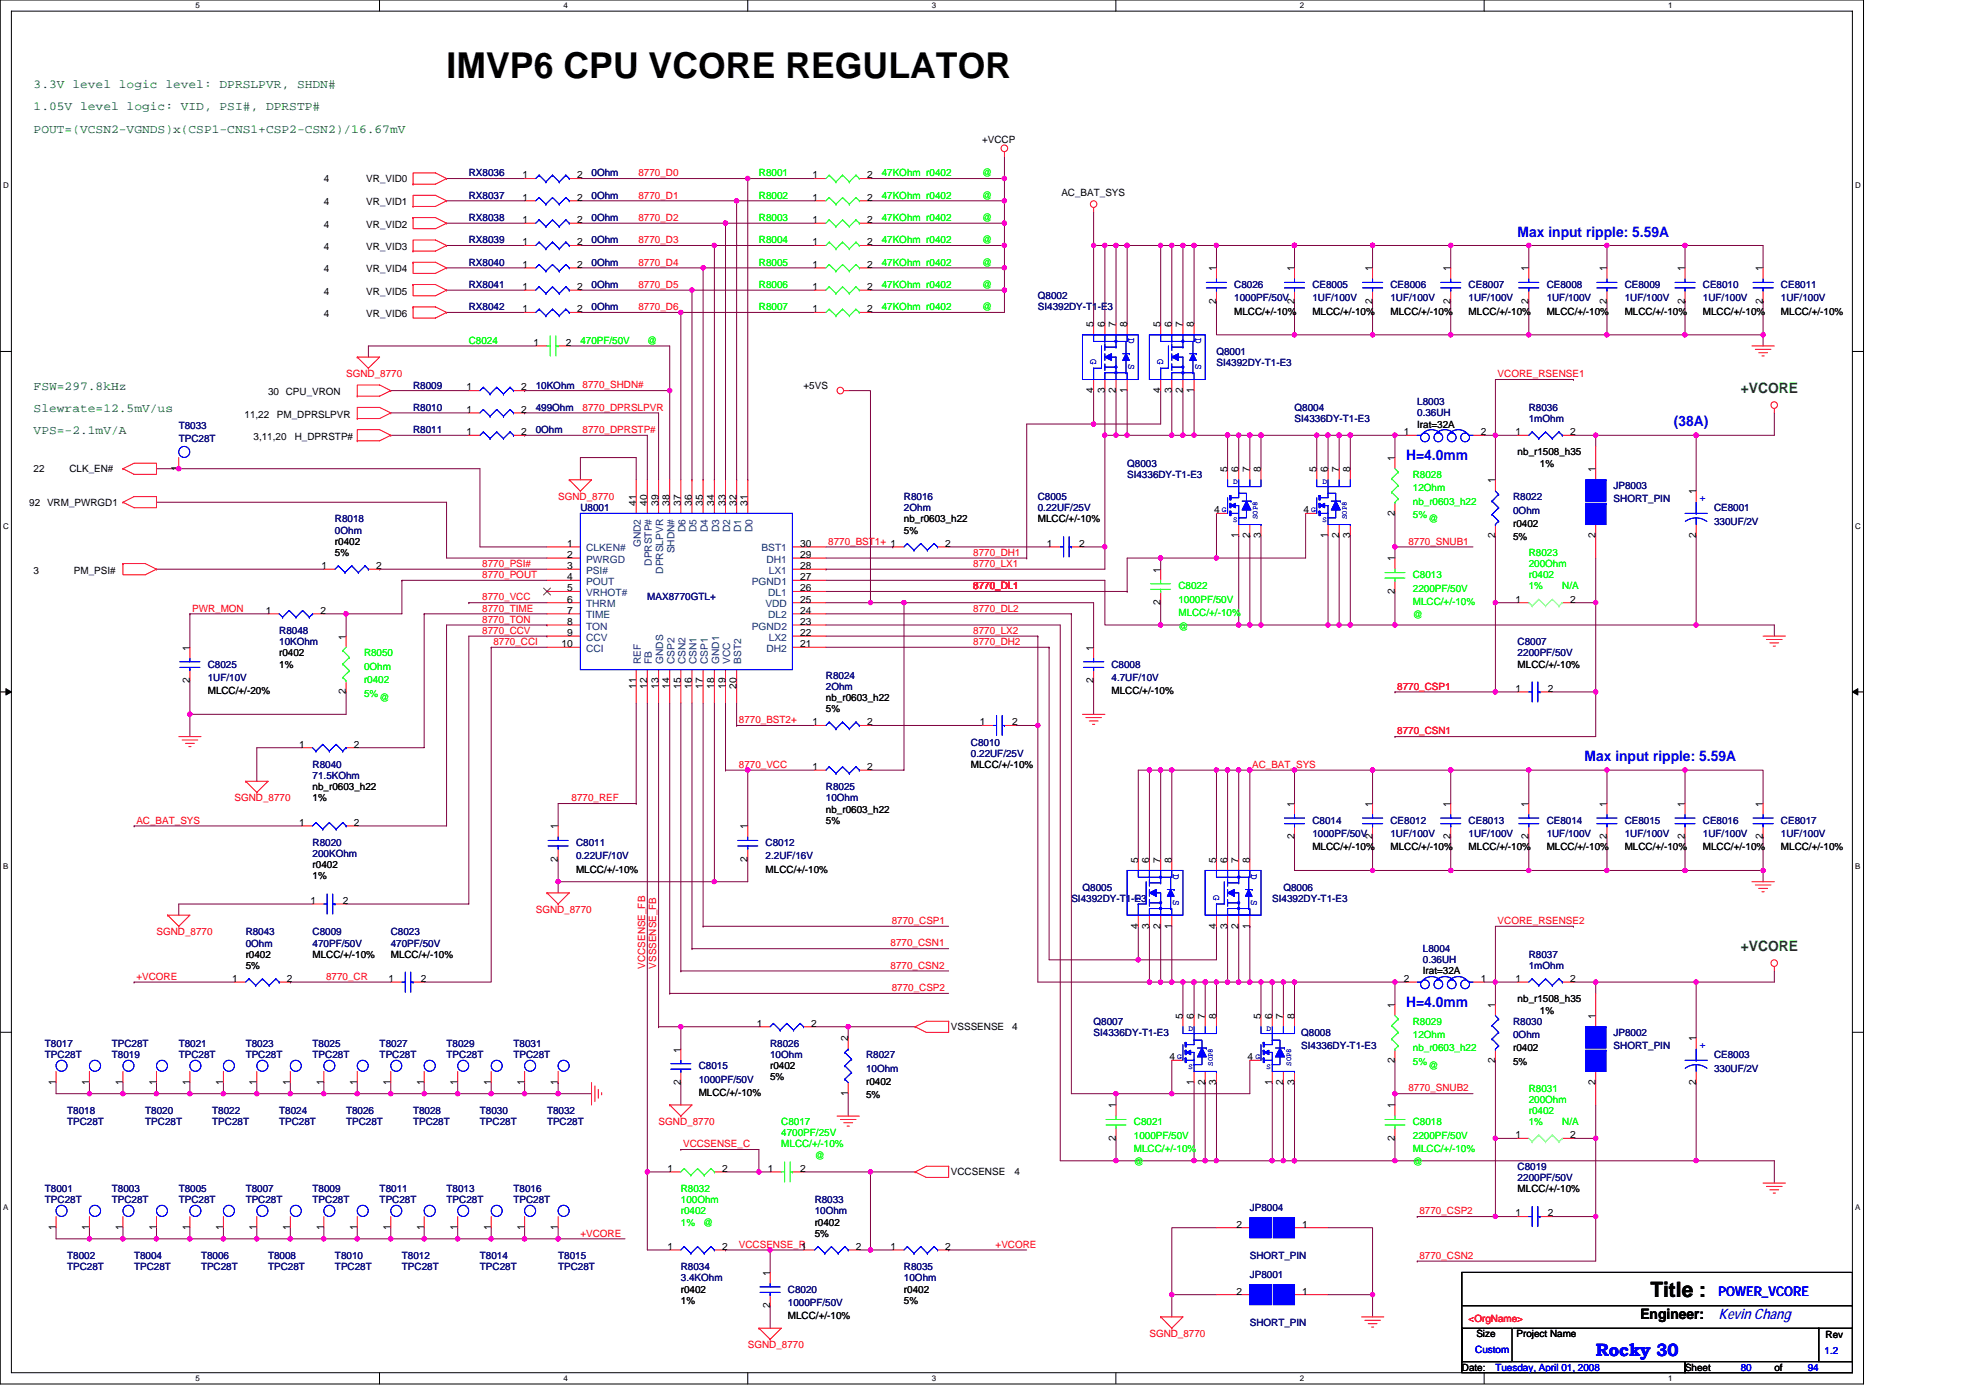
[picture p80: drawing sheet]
<svg xmlns="http://www.w3.org/2000/svg" width="297mm" height="210mm" viewBox="0 0 297 210" stroke-linecap="round" stroke-linejoin="round" font-family="sans-serif">
<defs><g id="words">
<text font-size="5.4" x="67.1" y="11.7">IMVP6 CPU VCORE REGULATOR</text>
<text font-size="3.2" x="248" y="194.9">Title :</text>
<text font-size="2.7" fill="#00f" x="239.8" y="203.7">Rocky 30</text>
<g font-size="2.2" fill="#00f">
<text x="228" y="35.5">Max input ripple: 5.59A</text>
<text x="251.5" y="64">(38A)</text>
<text x="211.3" y="69.1">H=4.0mm</text>
<text x="238.1" y="114.3">Max input ripple: 5.59A</text>
<text x="211.3" y="151.2">H=4.0mm</text>
<text x="258.2" y="198.1">Kevin Chang</text>
</g>
<g font-size="2.2" fill="#008000">
<text x="261.6" y="59">+VCORE</text>
<text x="261.6" y="142.8">+VCORE</text>
</g>
<text font-size="2.2" x="246.5" y="198.1">Engineer:</text>
<text font-size="2" fill="#00f" x="258.2" y="194.6">POWER_VCORE</text>
<g font-size="1.8" fill="#008000">
<text x="5.1" y="13.2">3.3V level logic level: DPRSLPVR, SHDN#</text>
<text x="5.1" y="16.6">1.05V level logic: VID, PSI#, DPRSTP#</text>
<text x="5.1" y="19.9">POUT=(VCSN2-VGNDS)x(CSP1-CNS1+CSP2-CSN2)/16.67mV</text>
<text x="5.1" y="58.5">FSW=297.8kHz</text>
<text x="5.1" y="61.8">Slewrate=12.5mV/us</text>
<text x="5.1" y="65.2">VPS=-2.1mV/A</text>
</g>
<g font-size="1.5">
<text x="147.5" y="21.5">+VCCP</text>
<text x="48.7" y="27.3">4</text>
<text x="55" y="27.3">VR_VID0</text>
<text x="78.5" y="26.8">1</text>
<text x="86.7" y="26.8">2</text>
<text x="122.1" y="26.8">1</text>
<text x="130.3" y="26.8">2</text>
<text x="159.5" y="29.5">AC_BAT_SYS</text>
<text x="48.7" y="34.2">4</text>
<text x="48.7" y="30.9">4</text>
<text x="55" y="34.2">VR_VID2</text>
<text x="55" y="30.9">VR_VID1</text>
<text x="78.5" y="33.5">1</text>
<text x="78.5" y="30.1">1</text>
<text x="86.7" y="33.5">2</text>
<text x="86.7" y="30.1">2</text>
<text x="122.1" y="30.1">1</text>
<text x="122.1" y="33.5">1</text>
<text x="130.3" y="30.1">2</text>
<text x="130.3" y="33.5">2</text>
<text x="48.7" y="37.6">4</text>
<text x="48.7" y="40.9">4</text>
<text x="55" y="37.6">VR_VID3</text>
<text x="55" y="40.9">VR_VID4</text>
<text x="78.5" y="36.9">1</text>
<text x="78.5" y="40.2">1</text>
<text x="86.7" y="36.9">2</text>
<text x="86.7" y="40.2">2</text>
<text x="122.1" y="40.2">1</text>
<text x="122.1" y="36.9">1</text>
<text x="130.3" y="40.2">2</text>
<text x="130.3" y="36.9">2</text>
<text x="182.7" y="40.7" transform="rotate(-90 182.7 40.7)">1</text>
<text x="194.5" y="40.7" transform="rotate(-90 194.5 40.7)">1</text>
<text x="206.2" y="40.7" transform="rotate(-90 206.2 40.7)">1</text>
<text x="217.9" y="40.7" transform="rotate(-90 217.9 40.7)">1</text>
<text x="229.7" y="40.7" transform="rotate(-90 229.7 40.7)">1</text>
<text x="241.4" y="40.7" transform="rotate(-90 241.4 40.7)">1</text>
<text x="253.1" y="40.7" transform="rotate(-90 253.1 40.7)">1</text>
<text x="264.9" y="40.7" transform="rotate(-90 264.9 40.7)">1</text>
<text x="48.7" y="47.6">4</text>
<text x="48.7" y="44.3">4</text>
<text x="55" y="47.6">VR_VID6</text>
<text x="55" y="44.3">VR_VID5</text>
<text x="78.5" y="43.6">1</text>
<text x="78.5" y="46.9">1</text>
<text x="86.7" y="43.6">2</text>
<text x="86.7" y="46.9">2</text>
<text x="122.1" y="43.6">1</text>
<text x="122.1" y="46.9">1</text>
<text x="130.3" y="43.6">2</text>
<text x="130.3" y="46.9">2</text>
<text x="182.7" y="45.6" transform="rotate(-90 182.7 45.6)">2</text>
<text x="185.4" y="47.3">MLCC/+/-10%</text>
<text x="194.5" y="45.6" transform="rotate(-90 194.5 45.6)">2</text>
<text x="197.2" y="47.3">MLCC/+/-10%</text>
<text x="206.2" y="45.6" transform="rotate(-90 206.2 45.6)">2</text>
<text x="208.9" y="47.3">MLCC/+/-10%</text>
<text x="217.9" y="45.6" transform="rotate(-90 217.9 45.6)">2</text>
<text x="220.7" y="47.3">MLCC/+/-10%</text>
<text x="229.7" y="45.6" transform="rotate(-90 229.7 45.6)">2</text>
<text x="232.4" y="47.3">MLCC/+/-10%</text>
<text x="241.4" y="45.6" transform="rotate(-90 241.4 45.6)">2</text>
<text x="244.1" y="47.3">MLCC/+/-10%</text>
<text x="253.1" y="45.6" transform="rotate(-90 253.1 45.6)">2</text>
<text x="255.9" y="47.3">MLCC/+/-10%</text>
<text x="264.9" y="45.6" transform="rotate(-90 264.9 45.6)">2</text>
<text x="267.6" y="47.3">MLCC/+/-10%</text>
<text x="80.2" y="51.9">1</text>
<text x="85" y="51.9">2</text>
<text x="164.3" y="49.1" transform="rotate(-90 164.3 49.1)">5</text>
<text x="166" y="49.1" transform="rotate(-90 166 49.1)">6</text>
<text x="167.7" y="49.1" transform="rotate(-90 167.7 49.1)">7</text>
<text x="169.3" y="49.1" transform="rotate(-90 169.3 49.1)">8</text>
<text x="174.4" y="49.1" transform="rotate(-90 174.4 49.1)">5</text>
<text x="176" y="49.1" transform="rotate(-90 176 49.1)">6</text>
<text x="177.7" y="49.1" transform="rotate(-90 177.7 49.1)">7</text>
<text x="179.4" y="49.1" transform="rotate(-90 179.4 49.1)">8</text>
<text x="40.3" y="59.4">30 CPU_VRON</text>
<text x="70.1" y="58.7">1</text>
<text x="78.3" y="58.7">2</text>
<text x="120.7" y="58.4">+5VS</text>
<text x="164.3" y="59" transform="rotate(-90 164.3 59)">4</text>
<text x="166" y="59" transform="rotate(-90 166 59)">3</text>
<text x="167.7" y="59" transform="rotate(-90 167.7 59)">2</text>
<text x="169.3" y="59" transform="rotate(-90 169.3 59)">1</text>
<text x="174.4" y="59" transform="rotate(-90 174.4 59)">4</text>
<text x="176" y="59" transform="rotate(-90 176 59)">3</text>
<text x="177.7" y="59" transform="rotate(-90 177.7 59)">2</text>
<text x="179.4" y="59" transform="rotate(-90 179.4 59)">1</text>
<text x="36.7" y="62.7">11,22</text>
<text x="41.6" y="62.7">PM_DPRSLPVR</text>
<text x="70.1" y="65.4">1</text>
<text x="70.1" y="62">1</text>
<text x="78.3" y="65.4">2</text>
<text x="78.3" y="62">2</text>
<text x="210.9" y="65.4">1</text>
<text x="212.9" y="64.2">Irat=32A</text>
<text x="222.5" y="65.4">2</text>
<text x="227.7" y="65.4">1</text>
<text x="235.9" y="65.4">2</text>
<text x="5.1" y="70.9">22</text>
<text x="10.4" y="70.9">CLK_EN#</text>
<text x="26.8" y="70.7" transform="rotate(-90 26.8 70.7)">1</text>
<text x="38.1" y="66.1">3,11,20</text>
<text x="44.3" y="66.1">H_DPRSTP#</text>
<text x="184.4" y="70.9" transform="rotate(-90 184.4 70.9)">5</text>
<text x="186.1" y="70.9" transform="rotate(-90 186.1 70.9)">6</text>
<text x="187.8" y="70.9" transform="rotate(-90 187.8 70.9)">7</text>
<text x="189.4" y="70.9" transform="rotate(-90 189.4 70.9)">8</text>
<text x="197.8" y="70.9" transform="rotate(-90 197.8 70.9)">5</text>
<text x="199.5" y="70.9" transform="rotate(-90 199.5 70.9)">6</text>
<text x="201.2" y="70.9" transform="rotate(-90 201.2 70.9)">7</text>
<text x="202.9" y="70.9" transform="rotate(-90 202.9 70.9)">8</text>
<text x="209.6" y="69.2" transform="rotate(-90 209.6 69.2)">1</text>
<text x="228" y="68.4">nb_r1508_h35</text>
<text x="231.4" y="70.1">1%</text>
<text x="239.7" y="70.9" transform="rotate(-90 239.7 70.9)">1</text>
<text x="4.4" y="75.9">92 VRM_PWRGD1</text>
<text x="95.6" y="75.9" transform="rotate(-90 95.6 75.9)">41</text>
<text x="97.2" y="75.9" transform="rotate(-90 97.2 75.9)">40</text>
<text x="98.9" y="75.9" transform="rotate(-90 98.9 75.9)">39</text>
<text x="100.6" y="75.9" transform="rotate(-90 100.6 75.9)">38</text>
<text x="102.3" y="75.9" transform="rotate(-90 102.3 75.9)">37</text>
<text x="103.9" y="75.9" transform="rotate(-90 103.9 75.9)">36</text>
<text x="105.6" y="75.9" transform="rotate(-90 105.6 75.9)">35</text>
<text x="107.3" y="75.9" transform="rotate(-90 107.3 75.9)">34</text>
<text x="109" y="75.9" transform="rotate(-90 109 75.9)">33</text>
<text x="110.7" y="75.9" transform="rotate(-90 110.7 75.9)">32</text>
<text x="112.3" y="75.9" transform="rotate(-90 112.3 75.9)">31</text>
<text x="182.4" y="77.1">4</text>
<text x="195.8" y="77.1">4</text>
<text x="209.6" y="77.4" transform="rotate(-90 209.6 77.4)">2</text>
<text x="224.7" y="72.6" transform="rotate(-90 224.7 72.6)">1</text>
<text x="254.8" y="74.3" transform="rotate(-90 254.8 74.3)">1</text>
<text x="50.3" y="81.8">r0402</text>
<text x="50.3" y="83.5">5%</text>
<text x="85.2" y="82.1">1</text>
<text x="85.2" y="83.8">2</text>
<text x="120.2" y="82.1">30</text>
<text x="120.2" y="83.8">29</text>
<text x="135.8" y="78.5">nb_r0603_h22</text>
<text x="135.8" y="80.1">5%</text>
<text x="142" y="82.1">2</text>
<text x="155.9" y="78.5">MLCC/+/-10%</text>
<text x="157.3" y="82.1">1</text>
<text x="162.1" y="82.1">2</text>
<text x="186.1" y="80.8" transform="rotate(-90 186.1 80.8)">1</text>
<text x="187.8" y="80.8" transform="rotate(-90 187.8 80.8)">2</text>
<text x="189.4" y="80.8" transform="rotate(-90 189.4 80.8)">3</text>
<text x="199.5" y="80.8" transform="rotate(-90 199.5 80.8)">1</text>
<text x="201.2" y="80.8" transform="rotate(-90 201.2 80.8)">2</text>
<text x="202.9" y="80.8" transform="rotate(-90 202.9 80.8)">3</text>
<text x="224.7" y="80.8" transform="rotate(-90 224.7 80.8)">2</text>
<text x="227.3" y="79.1">r0402</text>
<text x="227.3" y="81.2">5%</text>
<text x="239.7" y="80.8" transform="rotate(-90 239.7 80.8)">2</text>
<text x="254.8" y="80.8" transform="rotate(-90 254.8 80.8)">2</text>
<text x="5.1" y="86.2">3</text>
<text x="11.1" y="86.2">PM_PSI#</text>
<text x="48.3" y="85.5">1</text>
<text x="56.5" y="85.5">2</text>
<text x="85.2" y="85.5">3</text>
<text x="85.2" y="87.1">4</text>
<text x="85.2" y="88.8">5</text>
<text x="120.2" y="85.5">28</text>
<text x="120.2" y="88.8">26</text>
<text x="120.2" y="87.1">27</text>
<text x="174.4" y="86" transform="rotate(-90 174.4 86)">1</text>
<text x="209.6" y="89.2" transform="rotate(-90 209.6 89.2)">2</text>
<text x="209.6" y="84.3" transform="rotate(-90 209.6 84.3)">1</text>
<text x="39.9" y="92.2">1</text>
<text x="48.1" y="92.2">2</text>
<text x="85.2" y="90.5">6</text>
<text x="85.2" y="92.2">7</text>
<text x="85.2" y="93.9">8</text>
<text x="85.2" y="95.5">9</text>
<text x="120.2" y="95.5">22</text>
<text x="120.2" y="90.5">25</text>
<text x="120.2" y="92.2">24</text>
<text x="120.2" y="93.9">23</text>
<text x="174.4" y="90.8" transform="rotate(-90 174.4 90.8)">2</text>
<text x="227.7" y="90.5">1</text>
<text x="235.9" y="90.5">2</text>
<text x="28.5" y="97.7" transform="rotate(-90 28.5 97.7)">1</text>
<text x="41.9" y="98.6">r0402</text>
<text x="41.9" y="100.3">1%</text>
<text x="52" y="96.1" transform="rotate(-90 52 96.1)">1</text>
<text x="84.3" y="97.2">10</text>
<text x="120.2" y="97.2">21</text>
<text x="164.3" y="97.7" transform="rotate(-90 164.3 97.7)">1</text>
<text x="228" y="100.3">MLCC/+/-10%</text>
<text x="28.5" y="102.6" transform="rotate(-90 28.5 102.6)">2</text>
<text x="31.2" y="104.3">MLCC/+/-20%</text>
<text x="52" y="104.3" transform="rotate(-90 52 104.3)">2</text>
<text x="95.6" y="103.4" transform="rotate(-90 95.6 103.4)">11</text>
<text x="97.2" y="103.4" transform="rotate(-90 97.2 103.4)">12</text>
<text x="98.9" y="103.4" transform="rotate(-90 98.9 103.4)">13</text>
<text x="100.6" y="103.4" transform="rotate(-90 100.6 103.4)">14</text>
<text x="102.3" y="103.4" transform="rotate(-90 102.3 103.4)">15</text>
<text x="103.9" y="103.4" transform="rotate(-90 103.9 103.4)">16</text>
<text x="105.6" y="103.4" transform="rotate(-90 105.6 103.4)">17</text>
<text x="107.3" y="103.4" transform="rotate(-90 107.3 103.4)">18</text>
<text x="109" y="103.4" transform="rotate(-90 109 103.4)">19</text>
<text x="110.7" y="103.4" transform="rotate(-90 110.7 103.4)">20</text>
<text x="124.1" y="105.3">nb_r0603_h22</text>
<text x="124.1" y="107">5%</text>
<text x="164.3" y="102.6" transform="rotate(-90 164.3 102.6)">2</text>
<text x="167" y="104.3">MLCC/+/-10%</text>
<text x="227.7" y="103.9">1</text>
<text x="232.5" y="103.9">2</text>
<text x="45" y="112.3">1</text>
<text x="53.2" y="112.3">2</text>
<text x="122.1" y="108.9">1</text>
<text x="130.3" y="108.9">2</text>
<text x="147.2" y="108.9">1</text>
<text x="152.1" y="108.9">2</text>
<text x="47" y="118.7">nb_r0603_h22</text>
<text x="122.1" y="115.7">1</text>
<text x="130.3" y="115.7">2</text>
<text x="145.9" y="115.3">MLCC/+/-10%</text>
<text x="45" y="124">1</text>
<text x="47" y="120.4">1%</text>
<text x="53.2" y="124">2</text>
<text x="83.8" y="124.6" transform="rotate(-90 83.8 124.6)">1</text>
<text x="112.3" y="124.6" transform="rotate(-90 112.3 124.6)">1</text>
<text x="124.1" y="122">nb_r0603_h22</text>
<text x="124.1" y="123.7">5%</text>
<text x="194.5" y="121.2" transform="rotate(-90 194.5 121.2)">1</text>
<text x="206.2" y="121.2" transform="rotate(-90 206.2 121.2)">1</text>
<text x="217.9" y="121.2" transform="rotate(-90 217.9 121.2)">1</text>
<text x="229.7" y="121.2" transform="rotate(-90 229.7 121.2)">1</text>
<text x="241.4" y="121.2" transform="rotate(-90 241.4 121.2)">1</text>
<text x="253.1" y="121.2" transform="rotate(-90 253.1 121.2)">1</text>
<text x="264.9" y="121.2" transform="rotate(-90 264.9 121.2)">1</text>
<text x="47" y="130.4">r0402</text>
<text x="83.8" y="129.4" transform="rotate(-90 83.8 129.4)">2</text>
<text x="86.5" y="131.1">MLCC/+/-10%</text>
<text x="112.3" y="129.4" transform="rotate(-90 112.3 129.4)">2</text>
<text x="115" y="131.1">MLCC/+/-10%</text>
<text x="171" y="129.6" transform="rotate(-90 171 129.6)">5</text>
<text x="172.7" y="129.6" transform="rotate(-90 172.7 129.6)">6</text>
<text x="174.4" y="129.6" transform="rotate(-90 174.4 129.6)">7</text>
<text x="176" y="129.6" transform="rotate(-90 176 129.6)">8</text>
<text x="182.7" y="129.6" transform="rotate(-90 182.7 129.6)">5</text>
<text x="184.4" y="129.6" transform="rotate(-90 184.4 129.6)">6</text>
<text x="186.1" y="129.6" transform="rotate(-90 186.1 129.6)">7</text>
<text x="187.8" y="129.6" transform="rotate(-90 187.8 129.6)">8</text>
<text x="194.5" y="126.1" transform="rotate(-90 194.5 126.1)">2</text>
<text x="197.2" y="127.7">MLCC/+/-10%</text>
<text x="206.2" y="126.1" transform="rotate(-90 206.2 126.1)">2</text>
<text x="208.9" y="127.7">MLCC/+/-10%</text>
<text x="217.9" y="126.1" transform="rotate(-90 217.9 126.1)">2</text>
<text x="220.7" y="127.7">MLCC/+/-10%</text>
<text x="229.7" y="126.1" transform="rotate(-90 229.7 126.1)">2</text>
<text x="232.4" y="127.7">MLCC/+/-10%</text>
<text x="241.4" y="126.1" transform="rotate(-90 241.4 126.1)">2</text>
<text x="244.1" y="127.7">MLCC/+/-10%</text>
<text x="253.1" y="126.1" transform="rotate(-90 253.1 126.1)">2</text>
<text x="255.9" y="127.7">MLCC/+/-10%</text>
<text x="264.9" y="126.1" transform="rotate(-90 264.9 126.1)">2</text>
<text x="267.6" y="127.7">MLCC/+/-10%</text>
<text x="46.6" y="135.8">1</text>
<text x="47" y="132.1">1%</text>
<text x="51.5" y="135.8">2</text>
<text x="36.9" y="143.8">r0402</text>
<text x="47" y="143.8">MLCC/+/-10%</text>
<text x="58.7" y="143.8">MLCC/+/-10%</text>
<text x="171" y="139.5" transform="rotate(-90 171 139.5)">4</text>
<text x="172.7" y="139.5" transform="rotate(-90 172.7 139.5)">3</text>
<text x="174.4" y="139.5" transform="rotate(-90 174.4 139.5)">2</text>
<text x="176" y="139.5" transform="rotate(-90 176 139.5)">1</text>
<text x="182.7" y="139.5" transform="rotate(-90 182.7 139.5)">4</text>
<text x="184.4" y="139.5" transform="rotate(-90 184.4 139.5)">3</text>
<text x="186.1" y="139.5" transform="rotate(-90 186.1 139.5)">2</text>
<text x="187.8" y="139.5" transform="rotate(-90 187.8 139.5)">1</text>
<text x="34.9" y="147.5">1</text>
<text x="36.9" y="145.5">5%</text>
<text x="43.1" y="147.5">2</text>
<text x="58.4" y="147.5">1</text>
<text x="63.2" y="147.5">2</text>
<text x="210.9" y="147.5">2</text>
<text x="213.8" y="146.4">Irat=32A</text>
<text x="222.5" y="147.5">1</text>
<text x="227.7" y="147.5">1</text>
<text x="235.9" y="147.5">2</text>
<text x="113.7" y="154.2">1</text>
<text x="121.9" y="154.2">2</text>
<text x="142.9" y="154.7">VSSSENSE</text>
<text x="152.1" y="154.7">4</text>
<text x="177.7" y="153.1" transform="rotate(-90 177.7 153.1)">5</text>
<text x="179.4" y="153.1" transform="rotate(-90 179.4 153.1)">6</text>
<text x="181.1" y="153.1" transform="rotate(-90 181.1 153.1)">7</text>
<text x="182.7" y="153.1" transform="rotate(-90 182.7 153.1)">8</text>
<text x="189.4" y="153.1" transform="rotate(-90 189.4 153.1)">5</text>
<text x="191.1" y="153.1" transform="rotate(-90 191.1 153.1)">6</text>
<text x="192.8" y="153.1" transform="rotate(-90 192.8 153.1)">7</text>
<text x="194.5" y="153.1" transform="rotate(-90 194.5 153.1)">8</text>
<text x="209.6" y="151.4" transform="rotate(-90 209.6 151.4)">1</text>
<text x="224.7" y="151.4" transform="rotate(-90 224.7 151.4)">1</text>
<text x="228" y="150.6">nb_r1508_h35</text>
<text x="231.4" y="152.2">1%</text>
<text x="239.7" y="153.1" transform="rotate(-90 239.7 153.1)">1</text>
<text x="102.3" y="158.1" transform="rotate(-90 102.3 158.1)">1</text>
<text x="115.7" y="160.6">r0402</text>
<text x="127.4" y="156.4" transform="rotate(-90 127.4 156.4)">2</text>
<text x="175.7" y="159.2">4</text>
<text x="187.4" y="159.2">4</text>
<text x="209.6" y="159.6" transform="rotate(-90 209.6 159.6)">2</text>
<text x="224.7" y="159.6" transform="rotate(-90 224.7 159.6)">2</text>
<text x="227.3" y="157.9">r0402</text>
<text x="227.3" y="159.9">5%</text>
<text x="254.8" y="156.4" transform="rotate(-90 254.8 156.4)">1</text>
<text x="8.4" y="162.9" transform="rotate(-90 8.4 162.9)">1</text>
<text x="13.4" y="162.9" transform="rotate(-90 13.4 162.9)">1</text>
<text x="18.5" y="162.9" transform="rotate(-90 18.5 162.9)">1</text>
<text x="23.5" y="162.9" transform="rotate(-90 23.5 162.9)">1</text>
<text x="28.5" y="162.9" transform="rotate(-90 28.5 162.9)">1</text>
<text x="33.5" y="162.9" transform="rotate(-90 33.5 162.9)">1</text>
<text x="38.6" y="162.9" transform="rotate(-90 38.6 162.9)">1</text>
<text x="43.6" y="162.9" transform="rotate(-90 43.6 162.9)">1</text>
<text x="48.6" y="162.9" transform="rotate(-90 48.6 162.9)">1</text>
<text x="53.7" y="162.9" transform="rotate(-90 53.7 162.9)">1</text>
<text x="58.7" y="162.9" transform="rotate(-90 58.7 162.9)">1</text>
<text x="63.7" y="162.9" transform="rotate(-90 63.7 162.9)">1</text>
<text x="68.7" y="162.9" transform="rotate(-90 68.7 162.9)">1</text>
<text x="73.8" y="162.9" transform="rotate(-90 73.8 162.9)">1</text>
<text x="78.8" y="162.9" transform="rotate(-90 78.8 162.9)">1</text>
<text x="83.8" y="162.9" transform="rotate(-90 83.8 162.9)">1</text>
<text x="102.3" y="162.9" transform="rotate(-90 102.3 162.9)">2</text>
<text x="105" y="164.6">MLCC/+/-10%</text>
<text x="115.7" y="162.3">5%</text>
<text x="127.4" y="164.6" transform="rotate(-90 127.4 164.6)">1</text>
<text x="130.1" y="163">r0402</text>
<text x="130.1" y="165">5%</text>
<text x="167.7" y="166.5" transform="rotate(-90 167.7 166.5)">1</text>
<text x="179.4" y="162.9" transform="rotate(-90 179.4 162.9)">1</text>
<text x="181.1" y="162.9" transform="rotate(-90 181.1 162.9)">2</text>
<text x="182.7" y="162.9" transform="rotate(-90 182.7 162.9)">3</text>
<text x="191.1" y="162.9" transform="rotate(-90 191.1 162.9)">1</text>
<text x="192.8" y="162.9" transform="rotate(-90 192.8 162.9)">2</text>
<text x="194.5" y="162.9" transform="rotate(-90 194.5 162.9)">3</text>
<text x="209.6" y="166.5" transform="rotate(-90 209.6 166.5)">1</text>
<text x="239.7" y="162.9" transform="rotate(-90 239.7 162.9)">2</text>
<text x="254.8" y="162.9" transform="rotate(-90 254.8 162.9)">2</text>
<text x="167.7" y="171.3" transform="rotate(-90 167.7 171.3)">2</text>
<text x="209.6" y="171.3" transform="rotate(-90 209.6 171.3)">2</text>
<text x="227.7" y="171">1</text>
<text x="235.9" y="171">2</text>
<text x="100.3" y="176">1</text>
<text x="108.5" y="176">2</text>
<text x="115.4" y="176">1</text>
<text x="120.2" y="176">2</text>
<text x="142.9" y="176.5">VCCSENSE</text>
<text x="152.4" y="176.5">4</text>
<text x="228" y="179">MLCC/+/-10%</text>
<text x="8.4" y="184.7" transform="rotate(-90 8.4 184.7)">1</text>
<text x="13.4" y="184.7" transform="rotate(-90 13.4 184.7)">1</text>
<text x="18.5" y="184.7" transform="rotate(-90 18.5 184.7)">1</text>
<text x="23.5" y="184.7" transform="rotate(-90 23.5 184.7)">1</text>
<text x="28.5" y="184.7" transform="rotate(-90 28.5 184.7)">1</text>
<text x="33.5" y="184.7" transform="rotate(-90 33.5 184.7)">1</text>
<text x="38.6" y="184.7" transform="rotate(-90 38.6 184.7)">1</text>
<text x="43.6" y="184.7" transform="rotate(-90 43.6 184.7)">1</text>
<text x="48.6" y="184.7" transform="rotate(-90 48.6 184.7)">1</text>
<text x="53.7" y="184.7" transform="rotate(-90 53.7 184.7)">1</text>
<text x="58.7" y="184.7" transform="rotate(-90 58.7 184.7)">1</text>
<text x="63.7" y="184.7" transform="rotate(-90 63.7 184.7)">1</text>
<text x="68.7" y="184.7" transform="rotate(-90 68.7 184.7)">1</text>
<text x="73.8" y="184.7" transform="rotate(-90 73.8 184.7)">1</text>
<text x="78.8" y="184.7" transform="rotate(-90 78.8 184.7)">1</text>
<text x="83.8" y="184.7" transform="rotate(-90 83.8 184.7)">1</text>
<text x="122.4" y="184.1">r0402</text>
<text x="122.4" y="185.8">5%</text>
<text x="185.8" y="184.4">2</text>
<text x="195.7" y="184.4">1</text>
<text x="227.7" y="182.7">1</text>
<text x="232.5" y="182.7">2</text>
<text x="100.3" y="187.7">1</text>
<text x="108.5" y="187.7">2</text>
<text x="115.7" y="191.6" transform="rotate(-90 115.7 191.6)">1</text>
<text x="120.4" y="187.7">1</text>
<text x="128.6" y="187.7">2</text>
<text x="133.8" y="187.7">1</text>
<text x="142" y="187.7">2</text>
<text x="102.3" y="194.1">r0402</text>
<text x="102.3" y="195.8">1%</text>
<text x="115.7" y="196.5" transform="rotate(-90 115.7 196.5)">2</text>
<text x="135.8" y="194.1">r0402</text>
<text x="135.8" y="195.8">5%</text>
<text x="185.8" y="194.4">2</text>
<text x="195.7" y="194.4">1</text>
<text x="118.4" y="198.2">MLCC/+/-10%</text>
<text x="221.8" y="200.9">Size</text>
<text x="227.9" y="200.9">Project Name</text>
<text x="274.3" y="201">Rev</text>
<text x="219.6" y="205.9">Date:</text>
<text x="253.2" y="205.9">Sheet</text>
<text x="266.6" y="205.9">of</text>
</g>
<g font-size="1.5" fill="#000080">
<text x="70.4" y="26.5">RX8036</text>
<text x="70.4" y="29.8">RX8037</text>
<text x="88.9" y="26.5">0Ohm</text>
<text x="88.9" y="29.8">0Ohm</text>
<text x="70.4" y="33.2">RX8038</text>
<text x="88.9" y="33.2">0Ohm</text>
<text x="70.4" y="36.6">RX8039</text>
<text x="70.4" y="39.9">RX8040</text>
<text x="88.9" y="36.6">0Ohm</text>
<text x="88.9" y="39.9">0Ohm</text>
<text x="70.4" y="43.3">RX8041</text>
<text x="70.4" y="46.6">RX8042</text>
<text x="88.9" y="43.3">0Ohm</text>
<text x="88.9" y="46.6">0Ohm</text>
<text x="155.9" y="44.9">Q8002</text>
<text x="155.9" y="46.6">SI4392DY-T1-E3</text>
<text x="185.4" y="43.3">C8026</text>
<text x="185.4" y="45.3">1000PF/50V</text>
<text x="197.2" y="43.3">CE8005</text>
<text x="197.2" y="45.3">1UF/100V</text>
<text x="208.9" y="43.3">CE8006</text>
<text x="208.9" y="45.3">1UF/100V</text>
<text x="220.7" y="43.3">CE8007</text>
<text x="220.7" y="45.3">1UF/100V</text>
<text x="232.4" y="43.3">CE8008</text>
<text x="232.4" y="45.3">1UF/100V</text>
<text x="244.1" y="43.3">CE8009</text>
<text x="244.1" y="45.3">1UF/100V</text>
<text x="255.9" y="43.3">CE8010</text>
<text x="255.9" y="45.3">1UF/100V</text>
<text x="267.6" y="43.3">CE8011</text>
<text x="267.6" y="45.3">1UF/100V</text>
<text x="182.8" y="53.3">Q8001</text>
<text x="62.1" y="58.4">R8009</text>
<text x="80.5" y="58.4">10KOhm</text>
<text x="182.8" y="55">SI4392DY-T1-E3</text>
<text x="26.9" y="64.4">T8033</text>
<text x="62.1" y="65">R8011</text>
<text x="62.1" y="61.7">R8010</text>
<text x="80.5" y="65">0Ohm</text>
<text x="80.5" y="61.7">499Ohm</text>
<text x="194.5" y="61.7">Q8004</text>
<text x="194.5" y="63.4">SI4336DY-T1-E3</text>
<text x="212.9" y="60.9">L8003</text>
<text x="212.9" y="62.5">0.36UH</text>
<text x="229.7" y="61.7">R8036</text>
<text x="229.7" y="63.4">1mOhm</text>
<text x="26.9" y="66.4">TPC28T</text>
<text x="169.4" y="70.1">Q8003</text>
<text x="169.4" y="71.8">SI4336DY-T1-E3</text>
<text x="87.2" y="76.8">U8001</text>
<text x="135.8" y="75.1">R8016</text>
<text x="135.8" y="76.8">2Ohm</text>
<text x="155.9" y="75.1">C8005</text>
<text x="155.9" y="76.8">0.22UF/25V</text>
<text x="227.3" y="75.1">R8022</text>
<text x="227.3" y="77.1">0Ohm</text>
<text x="242.4" y="73.4">JP8003</text>
<text x="242.4" y="75.4">SHORT_PIN</text>
<text x="257.5" y="76.8">CE8001</text>
<text x="50.3" y="78.5">R8018</text>
<text x="50.3" y="80.1">0Ohm</text>
<text x="257.5" y="78.8">330UF/2V</text>
<text x="41.9" y="95.2">R8048</text>
<text x="97.3" y="90.2">MAX8770GTL+</text>
<text x="31.2" y="100.3">C8025</text>
<text x="41.9" y="96.9">10KOhm</text>
<text x="124.1" y="101.9">R8024</text>
<text x="167" y="100.3">C8008</text>
<text x="228" y="96.9">C8007</text>
<text x="228" y="98.6">2200PF/50V</text>
<text x="31.2" y="102.3">1UF/10V</text>
<text x="124.1" y="103.6">2Ohm</text>
<text x="167" y="102.3">4.7UF/10V</text>
<text x="145.9" y="112">C8010</text>
<text x="145.9" y="113.7">0.22UF/25V</text>
<text x="47" y="115.3">R8040</text>
<text x="47" y="117">71.5KOhm</text>
<text x="124.1" y="118.7">R8025</text>
<text x="124.1" y="120.4">10Ohm</text>
<text x="197.2" y="123.7">C8014</text>
<text x="197.2" y="125.7">1000PF/50V</text>
<text x="208.9" y="123.7">CE8012</text>
<text x="208.9" y="125.7">1UF/100V</text>
<text x="220.7" y="123.7">CE8013</text>
<text x="220.7" y="125.7">1UF/100V</text>
<text x="232.4" y="123.7">CE8014</text>
<text x="232.4" y="125.7">1UF/100V</text>
<text x="244.1" y="123.7">CE8015</text>
<text x="244.1" y="125.7">1UF/100V</text>
<text x="255.9" y="123.7">CE8016</text>
<text x="255.9" y="125.7">1UF/100V</text>
<text x="267.6" y="123.7">CE8017</text>
<text x="267.6" y="125.7">1UF/100V</text>
<text x="47" y="127.1">R8020</text>
<text x="47" y="128.8">200KOhm</text>
<text x="86.5" y="127.1">C8011</text>
<text x="86.5" y="129.1">0.22UF/10V</text>
<text x="115" y="127.1">C8012</text>
<text x="115" y="129.1">2.2UF/16V</text>
<text x="161" y="135.5">SI4392DY-T1-E3</text>
<text x="162.6" y="133.8">Q8005</text>
<text x="191.2" y="135.5">SI4392DY-T1-E3</text>
<text x="192.8" y="133.8">Q8006</text>
<text x="36.9" y="140.5">R8043</text>
<text x="36.9" y="142.2">0Ohm</text>
<text x="47" y="140.5">C8009</text>
<text x="47" y="142.2">470PF/50V</text>
<text x="58.7" y="140.5">C8023</text>
<text x="58.7" y="142.2">470PF/50V</text>
<text x="213.8" y="143">L8004</text>
<text x="229.7" y="143.8">R8037</text>
<text x="213.8" y="144.7">0.36UH</text>
<text x="229.7" y="145.5">1mOhm</text>
<text x="164.3" y="153.9">Q8007</text>
<text x="164.3" y="155.6">SI4336DY-T1-E3</text>
<text x="195.5" y="155.6">Q8008</text>
<text x="227.3" y="153.9">R8030</text>
<text x="227.3" y="155.9">0Ohm</text>
<text x="242.4" y="155.6">JP8002</text>
<text x="6.7" y="157.2">T8017</text>
<text x="6.7" y="158.9">TPC28T</text>
<text x="16.8" y="158.9">T8019</text>
<text x="16.8" y="157.2">TPC28T</text>
<text x="26.9" y="157.2">T8021</text>
<text x="26.9" y="158.9">TPC28T</text>
<text x="36.9" y="157.2">T8023</text>
<text x="36.9" y="158.9">TPC28T</text>
<text x="47" y="157.2">T8025</text>
<text x="47" y="158.9">TPC28T</text>
<text x="57" y="157.2">T8027</text>
<text x="57" y="158.9">TPC28T</text>
<text x="67.1" y="157.2">T8029</text>
<text x="67.1" y="158.9">TPC28T</text>
<text x="77.1" y="157.2">T8031</text>
<text x="77.1" y="158.9">TPC28T</text>
<text x="105" y="160.6">C8015</text>
<text x="115.7" y="157.2">R8026</text>
<text x="115.7" y="158.9">10Ohm</text>
<text x="130.1" y="158.9">R8027</text>
<text x="130.1" y="161">10Ohm</text>
<text x="195.5" y="157.6">SI4336DY-T1-E3</text>
<text x="242.4" y="157.6">SHORT_PIN</text>
<text x="257.5" y="158.9">CE8003</text>
<text x="257.5" y="161">330UF/2V</text>
<text x="10.1" y="167.3">T8018</text>
<text x="21.8" y="167.3">T8020</text>
<text x="31.9" y="167.3">T8022</text>
<text x="41.9" y="167.3">T8024</text>
<text x="52" y="167.3">T8026</text>
<text x="62.1" y="167.3">T8028</text>
<text x="72.1" y="167.3">T8030</text>
<text x="82.2" y="167.3">T8032</text>
<text x="105" y="162.6">1000PF/50V</text>
<text x="10.1" y="169">TPC28T</text>
<text x="21.8" y="169">TPC28T</text>
<text x="31.9" y="169">TPC28T</text>
<text x="41.9" y="169">TPC28T</text>
<text x="52" y="169">TPC28T</text>
<text x="62.1" y="169">TPC28T</text>
<text x="72.1" y="169">TPC28T</text>
<text x="82.2" y="169">TPC28T</text>
<text x="6.7" y="179">T8001</text>
<text x="16.8" y="179">T8003</text>
<text x="26.9" y="179">T8005</text>
<text x="36.9" y="179">T8007</text>
<text x="47" y="179">T8009</text>
<text x="57" y="179">T8011</text>
<text x="67.1" y="179">T8013</text>
<text x="77.1" y="179">T8016</text>
<text x="228" y="175.7">C8019</text>
<text x="228" y="177.4">2200PF/50V</text>
<text x="6.7" y="180.7">TPC28T</text>
<text x="16.8" y="180.7">TPC28T</text>
<text x="26.9" y="180.7">TPC28T</text>
<text x="36.9" y="180.7">TPC28T</text>
<text x="47" y="180.7">TPC28T</text>
<text x="57" y="180.7">TPC28T</text>
<text x="67.1" y="180.7">TPC28T</text>
<text x="77.1" y="180.7">TPC28T</text>
<text x="122.4" y="180.7">R8033</text>
<text x="122.4" y="182.4">10Ohm</text>
<text x="187.8" y="181.9">JP8004</text>
<text x="10.1" y="189.1">T8002</text>
<text x="10.1" y="190.8">TPC28T</text>
<text x="20.1" y="189.1">T8004</text>
<text x="20.1" y="190.8">TPC28T</text>
<text x="30.2" y="189.1">T8006</text>
<text x="30.2" y="190.8">TPC28T</text>
<text x="40.3" y="189.1">T8008</text>
<text x="40.3" y="190.8">TPC28T</text>
<text x="50.3" y="189.1">T8010</text>
<text x="50.3" y="190.8">TPC28T</text>
<text x="60.4" y="189.1">T8012</text>
<text x="60.4" y="190.8">TPC28T</text>
<text x="72.1" y="189.1">T8014</text>
<text x="72.1" y="190.8">TPC28T</text>
<text x="83.9" y="189.1">T8015</text>
<text x="83.9" y="190.8">TPC28T</text>
<text x="102.3" y="190.8">R8034</text>
<text x="135.8" y="190.8">R8035</text>
<text x="187.8" y="189.1">SHORT_PIN</text>
<text x="187.8" y="192">JP8001</text>
<text x="102.3" y="192.5">3.4KOhm</text>
<text x="118.4" y="194.1">C8020</text>
<text x="118.4" y="196.2">1000PF/50V</text>
<text x="135.8" y="192.5">10Ohm</text>
<text x="187.8" y="199.2">SHORT_PIN</text>
</g>
<g font-size="1.5" fill="#f00">
<text x="95.9" y="29.8">8770_D1</text>
<text x="95.9" y="26.5">8770_D0</text>
<text x="95.9" y="33.2">8770_D2</text>
<text x="95.9" y="39.9">8770_D4</text>
<text x="95.9" y="36.5">8770_D3</text>
<text x="95.9" y="46.6">8770_D6</text>
<text x="95.9" y="43.2">8770_D5</text>
<text x="52" y="56.7">SGND_8770</text>
<text x="87.5" y="58.3">8770_SHDN#</text>
<text x="225" y="56.7">VCORE_RSENSE1</text>
<text x="87.5" y="61.7">8770_DPRSLPVR</text>
<text x="87.5" y="65">8770_DPRSTP#</text>
<text x="83.9" y="75.1">SGND_8770</text>
<text x="124.4" y="81.8">8770_BST1+ 1</text>
<text x="146.2" y="83.5">8770_DH1</text>
<text x="211.6" y="81.8">8770_SNUB1</text>
<text x="72.5" y="85.2">8770_PSI#</text>
<text x="72.5" y="86.8">8770_POUT</text>
<text x="146.2" y="88.5">8770_DL1</text>
<text x="146.2" y="85.2">8770_LX1</text>
<text x="28.9" y="91.9">PWR_MON</text>
<text x="72.5" y="91.9">8770_TIME</text>
<text x="72.5" y="93.5">8770_TON</text>
<text x="72.5" y="95.2">8770_CCV</text>
<text x="72.5" y="90.2">8770_VCC</text>
<text x="146.2" y="91.9">8770_DL2</text>
<text x="146.2" y="95.2">8770_LX2</text>
<text x="74.1" y="96.9">8770_CCI</text>
<text x="146.2" y="96.9">8770_DH2</text>
<text x="209.9" y="103.6">8770_CSP1</text>
<text x="111" y="108.6">8770_BST2+</text>
<text x="209.9" y="110.3">8770_CSN1</text>
<text x="111" y="115.3">8770_VCC</text>
<text x="188.1" y="115.3">AC_BAT_SYS</text>
<text x="20.5" y="123.7">AC_BAT_SYS</text>
<text x="35.2" y="120.4">SGND_8770</text>
<text x="85.9" y="120.4">8770_REF</text>
<text x="80.5" y="137.1">SGND_8770</text>
<text x="23.5" y="140.5">SGND_8770</text>
<text x="133.8" y="142.2">8770_CSN1</text>
<text x="134" y="138.8">8770_CSP1</text>
<text x="225" y="138.8">VCORE_RSENSE2</text>
<text x="20.5" y="147.2">+VCORE</text>
<text x="49" y="147.2">8770_CR</text>
<text x="96.9" y="145.5" transform="rotate(-90 96.9 145.5)">VCCSENSE_FB</text>
<text x="98.6" y="145.5" transform="rotate(-90 98.6 145.5)">VSSSENSE_FB</text>
<text x="133.8" y="145.5">8770_CSN2</text>
<text x="134" y="148.9">8770_CSP2</text>
<text x="211.6" y="163.9">8770_SNUB2</text>
<text x="99" y="169">SGND_8770</text>
<text x="102.6" y="172.3">VCCSENSE_C</text>
<text x="87.2" y="185.7">+VCORE</text>
<text x="213.3" y="182.4">8770_CSP2</text>
<text x="111" y="187.4">VCCSENSE_R</text>
<text x="149.6" y="187.4">+VCORE</text>
<text x="213.3" y="189.1">8770_CSN2</text>
<text x="112.3" y="202.5">SGND_8770</text>
<text x="172.7" y="200.9">SGND_8770</text>
<text x="220.7" y="198.5">&lt;OrgName&gt;</text>
</g>
<g font-size="1.5" fill="#0f0">
<text x="114" y="29.8">R8002</text>
<text x="114" y="26.5">R8001</text>
<text x="132.5" y="29.8">47KOhm r0402</text>
<text x="132.5" y="26.5">47KOhm r0402</text>
<text x="147.5" y="29.8">@</text>
<text x="147.5" y="26.5">@</text>
<text x="114" y="33.2">R8003</text>
<text x="132.5" y="33.2">47KOhm r0402</text>
<text x="147.5" y="33.2">@</text>
<text x="114" y="39.9">R8005</text>
<text x="114" y="36.6">R8004</text>
<text x="132.5" y="39.9">47KOhm r0402</text>
<text x="132.5" y="36.6">47KOhm r0402</text>
<text x="147.5" y="39.9">@</text>
<text x="147.5" y="36.6">@</text>
<text x="114" y="43.3">R8006</text>
<text x="114" y="46.6">R8007</text>
<text x="132.5" y="43.3">47KOhm r0402</text>
<text x="132.5" y="46.6">47KOhm r0402</text>
<text x="147.5" y="43.3">@</text>
<text x="147.5" y="46.6">@</text>
<text x="70.4" y="51.6">C8024</text>
<text x="87.2" y="51.6">470PF/50V</text>
<text x="97.3" y="51.6">@</text>
<text x="212.3" y="71.8">R8028</text>
<text x="212.3" y="73.8">12Ohm</text>
<text x="212.3" y="75.8">nb_r0603_h22</text>
<text x="212.3" y="77.8">5%</text>
<text x="214.6" y="78.5">@</text>
<text x="229.7" y="83.5">R8023</text>
<text x="177.1" y="88.5">C8022</text>
<text x="212.3" y="86.8">C8013</text>
<text x="212.3" y="88.9">2200PF/50V</text>
<text x="229.7" y="85.2">200Ohm</text>
<text x="229.7" y="86.8">r0402</text>
<text x="229.7" y="88.5">1%</text>
<text x="234.7" y="88.5">N/A</text>
<text x="177.1" y="90.5">1000PF/50V</text>
<text x="177.1" y="92.5">MLCC/+/-10%</text>
<text x="177.1" y="94.6">@</text>
<text x="212.3" y="90.9">MLCC/+/-10%</text>
<text x="212.3" y="92.9">@</text>
<text x="54.7" y="98.6">R8050</text>
<text x="54.7" y="100.6">0Ohm</text>
<text x="54.7" y="102.6">r0402</text>
<text x="54.7" y="104.6">5%</text>
<text x="57" y="105.3">@</text>
<text x="212.3" y="153.9">R8029</text>
<text x="212.3" y="155.9">12Ohm</text>
<text x="212.3" y="157.9">nb_r0603_h22</text>
<text x="212.3" y="159.9">5%</text>
<text x="214.6" y="160.6">@</text>
<text x="229.7" y="164">R8031</text>
<text x="229.7" y="165.6">200Ohm</text>
<text x="229.7" y="167.3">r0402</text>
<text x="117.4" y="169">C8017</text>
<text x="117.4" y="170.7">4700PF/25V</text>
<text x="117.4" y="172.3">MLCC/+/-10%</text>
<text x="170.4" y="169">C8021</text>
<text x="170.4" y="171">1000PF/50V</text>
<text x="170.4" y="173">MLCC/+/-10%</text>
<text x="212.3" y="169">C8018</text>
<text x="212.3" y="171">2200PF/50V</text>
<text x="212.3" y="173">MLCC/+/-10%</text>
<text x="229.7" y="169">1%</text>
<text x="234.7" y="169">N/A</text>
<text x="102.3" y="179">R8032</text>
<text x="122.4" y="174">@</text>
<text x="170.4" y="175">@</text>
<text x="212.3" y="175">@</text>
<text x="102.3" y="180.7">100Ohm</text>
<text x="102.3" y="182.4">r0402</text>
<text x="102.3" y="184.1">1%</text>
<text x="105.6" y="184.1">@</text>
</g>
<g font-size="1.5" fill="#00f">
<text x="163.9" y="54" transform="rotate(90 163.9 54)">G</text>
<text x="169.6" y="50.8" transform="rotate(90 169.6 50.8)">D</text>
<text x="173.9" y="54" transform="rotate(90 173.9 54)">G</text>
<text x="179.6" y="50.8" transform="rotate(90 179.6 50.8)">D</text>
<text x="169.6" y="54.7" transform="rotate(90 169.6 54.7)">S</text>
<text x="179.6" y="54.7" transform="rotate(90 179.6 54.7)">S</text>
<text x="255.4" y="75.3">+</text>
<text x="176.3" y="131.3" transform="rotate(90 176.3 131.3)">D</text>
<text x="188" y="131.3" transform="rotate(90 188 131.3)">D</text>
<text x="170.6" y="134.5" transform="rotate(90 170.6 134.5)">G</text>
<text x="176.3" y="135.1" transform="rotate(90 176.3 135.1)">S</text>
<text x="182.3" y="134.5" transform="rotate(90 182.3 134.5)">G</text>
<text x="188" y="135.1" transform="rotate(90 188 135.1)">S</text>
<text x="255.4" y="157.4">+</text>
<text x="221.7" y="203.2">Custom</text>
<text x="274.1" y="203.3">1.2</text>
<text x="224.7" y="205.9">Tuesday, April 01, 2008</text>
<text x="261.6" y="205.9">80</text>
<text x="271.6" y="205.9">94</text>
</g>
<g font-size="1.5" fill="#004080">
<text x="88" y="82.8">CLKEN#</text>
<text x="96.3" y="82.2" transform="rotate(-90 96.3 82.2)">GND2</text>
<text x="101.3" y="83.1" transform="rotate(-90 101.3 83.1)">SHDN#</text>
<text x="103" y="79.9" transform="rotate(-90 103 79.9)">D6</text>
<text x="104.7" y="79.9" transform="rotate(-90 104.7 79.9)">D5</text>
<text x="106.3" y="79.9" transform="rotate(-90 106.3 79.9)">D4</text>
<text x="108" y="79.9" transform="rotate(-90 108 79.9)">D3</text>
<text x="109.7" y="79.9" transform="rotate(-90 109.7 79.9)">D2</text>
<text x="111.4" y="79.9" transform="rotate(-90 111.4 79.9)">D1</text>
<text x="113" y="79.9" transform="rotate(-90 113 79.9)">D0</text>
<text x="114.4" y="82.8">BST1</text>
<text x="88" y="84.5">PWRGD</text>
<text x="88" y="86.2">PSI#</text>
<text x="88" y="87.8">POUT</text>
<text x="88" y="89.5">VRHOT#</text>
<text x="98" y="85" transform="rotate(-90 98 85)">DPRSTP#</text>
<text x="99.6" y="86.2" transform="rotate(-90 99.6 86.2)">DPRSLPVR</text>
<text x="113" y="87.8">PGND1</text>
<text x="115.2" y="84.5">DH1</text>
<text x="115.4" y="89.5">DL1</text>
<text x="115.5" y="86.2">LX1</text>
<text x="88" y="91.2">THRM</text>
<text x="88" y="92.9">TIME</text>
<text x="88" y="94.6">TON</text>
<text x="113" y="94.6">PGND2</text>
<text x="115" y="91.2">VDD</text>
<text x="115.4" y="92.9">DL2</text>
<text x="88" y="96.2">CCV</text>
<text x="88" y="97.9">CCI</text>
<text x="96.3" y="99.7" transform="rotate(-90 96.3 99.7)">REF</text>
<text x="98" y="99.7" transform="rotate(-90 98 99.7)">FB</text>
<text x="99.6" y="99.7" transform="rotate(-90 99.6 99.7)">GNDS</text>
<text x="101.3" y="99.7" transform="rotate(-90 101.3 99.7)">CSP2</text>
<text x="103" y="99.7" transform="rotate(-90 103 99.7)">CSN2</text>
<text x="104.7" y="99.7" transform="rotate(-90 104.7 99.7)">CSN1</text>
<text x="106.3" y="99.7" transform="rotate(-90 106.3 99.7)">CSP1</text>
<text x="108" y="99.7" transform="rotate(-90 108 99.7)">GND1</text>
<text x="109.7" y="99.7" transform="rotate(-90 109.7 99.7)">VCC</text>
<text x="111.4" y="99.7" transform="rotate(-90 111.4 99.7)">BST2</text>
<text x="115.2" y="97.9">DH2</text>
<text x="115.5" y="96.2">LX2</text>
</g>
<g font-size="1.2">
<text x="29.4" y="1.3">5</text>
<text x="84.7" y="1.3">4</text>
<text x="140" y="1.3">3</text>
<text x="195.3" y="1.3">2</text>
<text x="250.6" y="1.3">1</text>
<text x=".5" y="28.3">D</text>
<text x="278.7" y="28.3">D</text>
<text x=".5" y="79.4">C</text>
<text x="278.7" y="79.4">C</text>
<text x=".5" y="130.6">B</text>
<text x="278.7" y="130.6">B</text>
<text x=".5" y="181.7">A</text>
<text x="278.7" y="181.7">A</text>
<text x="29.4" y="207.5">5</text>
<text x="84.7" y="207.5">4</text>
<text x="140" y="207.5">3</text>
<text x="195.3" y="207.5">2</text>
<text x="250.6" y="207.5">1</text>
</g>
<g font-size="1.2" fill="#00f">
<text x="183.6" y="76.9">G</text>
<text x="185.3" y="72.7">D</text>
<text x="189" y="78" transform="rotate(-90 189 78)">SOP8</text>
<text x="197" y="76.9">G</text>
<text x="198.7" y="72.7">D</text>
<text x="202.4" y="78" transform="rotate(-90 202.4 78)">SOP8</text>
<text x="185.3" y="78.4">S</text>
<text x="198.7" y="78.4">S</text>
<text x="178.6" y="154.8">D</text>
<text x="190.3" y="154.8">D</text>
<text x="176.9" y="159">G</text>
<text x="178.6" y="160.5">S</text>
<text x="182.2" y="160.1" transform="rotate(-90 182.2 160.1)">SOP8</text>
<text x="188.6" y="159">G</text>
<text x="190.3" y="160.5">S</text>
<text x="194" y="160.1" transform="rotate(-90 194 160.1)">SOP8</text>
</g>
</g></defs>
<path d="M0 0h280v207.9h-280zM1.7 1.7h276.6v204.5h-276.6z" fill="none" stroke="#000" stroke-width=".15"/>
<g fill="#fff">
<path d="M29.4 .2h.6v1.3h-.6z"/>
<path d="M29.4 206.4h.6v1.3h-.6z"/>
</g>
<path d="M57 0v1.7M57 206.2v1.7" fill="none" stroke="#000" stroke-width=".15"/>
<g fill="#fff">
<path d="M84.7 .2h.6v1.3h-.6z"/>
<path d="M84.7 206.4h.6v1.3h-.6z"/>
</g>
<path d="M112.3 0v1.7M112.3 206.2v1.7" fill="none" stroke="#000" stroke-width=".15"/>
<g fill="#fff">
<path d="M140 .2h.6v1.3h-.6z"/>
<path d="M140 206.4h.6v1.3h-.6z"/>
</g>
<path d="M167.7 0v1.7M167.7 206.2v1.7" fill="none" stroke="#000" stroke-width=".15"/>
<g fill="#fff">
<path d="M195.3 .2h.7v1.3h-.7z"/>
<path d="M195.3 206.4h.7v1.3h-.7z"/>
</g>
<path d="M223 0v1.7M223 206.2v1.7" fill="none" stroke="#000" stroke-width=".15"/>
<g fill="#fff">
<path d="M250.6 .2h.7v1.3h-.7z"/>
<path d="M250.6 206.4h.7v1.3h-.7z"/>
<path d="M.5 27.2h.8v1.4h-.8z"/>
<path d="M278.7 27.2h.9v1.4h-.9z"/>
<path d="M.5 78.3h.8v1.4h-.8z"/>
<path d="M278.7 78.3h.9v1.4h-.9z"/>
</g>
<path d="M0 52.8h1.7M278.3 52.8h1.7" fill="none" stroke="#000" stroke-width=".15"/>
<g fill="#fff">
<path d="M.5 129.5h.7v1.3h-.7z"/>
<path d="M278.7 129.5h.8v1.3h-.8z"/>
</g>
<path d="M0 103.9h1.7M278.3 103.9h1.7" fill="none" stroke="#000" stroke-width=".15"/>
<path d="M.9 103.4l.8 .5-.8 .5zM278.3 103.9l.8-.5v1z" fill="#000" stroke="#000" stroke-width=".15"/>
<g fill="#fff">
<path d="M.5 180.6h.7v1.3h-.7z"/>
<path d="M278.7 180.6h.8v1.3h-.8z"/>
</g>
<path d="M0 155h1.7M278.3 155h1.7M219.6 196.1h58.7M219.6 191.1h58.7v13.4h-58.7zM219.6 199.5h7.6v5h-7.6zM227.3 199.5h46M273.3 199.5h5v5h-5zM273.3 199.5h.1M278.3 196.1h.1M219.6 204.5h33.6v1.7h-33.6zM253.2 204.5h25.1v1.7h-25.1z" fill="none" stroke="#000" stroke-width=".15"/>
<g fill="none" stroke="#800040" stroke-width=".15">
<path d="M67.1 26.8h11.7M67.1 30.2h11.7M67.1 33.5h11.7M67.1 36.9h11.7M87.2 36.9h20.1M87.2 33.5h21.8M87.2 30.2h23.5M87.2 26.8h25.1M107.3 36.9h.1M107.3 36.9h15.1M107.3 36.9v35.2M109 33.5h.1"/>
<path d="M109 33.5h13.4M109 33.5v38.6M110.7 30.2h.1M110.7 30.2h11.7M110.7 30.2v41.9M112.3 26.8h.1M112.3 26.8h10.1M112.3 26.8v45.3M130.8 36.9h20.1M130.8 33.5h20.1M130.8 30.2h20.1M130.8 26.8h20.1"/>
<path d="M150.9 23.5v3.3M150.9 33.5h.1M150.9 36.9h.1M150.9 26.8h.1M150.9 30.2h.1M150.9 26.8v16.8M164.3 36.9h1.7M164.3 36.9h.1M164.3 31.9v5M164.3 36.9v11.7M166 36.9h.1M166 36.9h8.4"/>
<path d="M166 36.9v11.7M167.7 36.9h.1M167.7 36.9v11.7M169.4 36.9h.1M169.4 36.9v11.7M174.4 36.9v11.7M174.4 36.9h1.7M176.1 36.9h1.6M176.1 36.9h.1M176.1 36.9v11.7M177.7 36.9v11.7M177.7 36.9h.1"/>
<path d="M177.7 36.9h1.7M179.4 36.9h3.4v3.3M179.4 36.9h.1M179.4 36.9v11.7M182.8 36.9h.1M182.8 36.9h23.4M194.5 36.9v3.3M194.5 36.9h.1M206.2 36.9h11.8v3.3M206.2 36.9h.1M206.2 36.9v3.3M218 36.9h11.7v3.3"/>
<path d="M218 36.9h.1M229.7 36.9h11.7v3.3M229.7 36.9h.1M241.4 36.9h.1M241.4 36.9h11.8M253.2 36.9v3.3M253.2 36.9h11.7v3.3M58.7 58.7h11.7M67.1 40.2h11.7M67.1 43.6h11.7M67.1 46.9h11.7M78.8 58.7h.1"/>
<path d="M78.8 58.7h21.8M80.5 52h-25.2v1.6M85.5 52h15.1v6.7M87.2 46.9h15.1M87.2 43.6h16.8M87.2 40.2h18.4M100.6 58.7h.1M100.6 58.7v13.4M102.3 46.9v25.2M102.3 46.9h.1M102.3 46.9h20.1M104 43.6h.1"/>
<path d="M104 43.6h18.4M104 43.6v28.5M105.6 40.2h.1M105.6 40.2h16.8M105.6 40.2v31.9M127.4 58.7h3.4v31.8M130.8 40.2h20.1M130.8 43.6h20.1M150.9 40.2h.1M150.9 43.6v3.3h-20.1M150.9 43.6h.1M164.3 58.7v5"/>
<path d="M166 58.7v6.7M167.7 58.7v6.7M169.4 58.7v6.7M174.4 58.7v5h-10.1M176.1 58.7v6.7M177.7 58.7v6.7M179.4 58.7v6.7M182.8 45.3v5h11.7M194.5 50.3h.1M194.5 50.3h11.7M194.5 45.3v5M206.2 50.3h.1"/>
<path d="M206.2 45.3v5M206.2 50.3h35.2M218 45.3v5M218 50.3h.1M229.7 45.3v5M229.7 50.3h.1M236.4 57h-11.7v8.4M236.4 57h.1M241.4 45.3v5M241.4 50.3h11.8M253.2 45.3h.1M253.2 50.3h11.7"/>
<path d="M253.2 45.3v5M264.9 50.3v1.7M264.9 45.3h.1M264.9 45.3v5M23.5 75.4h43.6v8.4h15.1M23.5 70.4h3.4M26.9 70.4h45.2v11.7h10.1M26.9 70.4h.1M58.7 65.4h11.7M58.7 62h11.7M78.8 62h.1M78.8 62h20.2v10.1"/>
<path d="M78.8 65.4h.1M78.8 65.4h18.5v6.7M87.2 72.1v-3.4h8.4v3.4M104 72.1h.1M105.6 72.1h.1M107.3 72.1h.1M109 72.1h.1M110.7 72.1h.1M112.3 72.1h.1M164.3 63.7h-10v20.1M164.3 63.7h.1M166 65.4h.1"/>
<path d="M166 65.4h3.4M166 65.4v16.7M169.4 65.4h6.7M169.4 65.4h.1M176.1 65.4h.1M176.1 65.4h25.1M177.7 65.4h.1M179.4 65.4h.1M182.8 77.1v6.7M184.4 65.4h.1M184.4 65.4v5M186.1 65.4h.1"/>
<path d="M186.1 65.4v5M187.8 65.4h.1M187.8 65.4v5M189.5 65.4h.1M189.5 65.4v5M196.2 77.1v6.7h-21.8M197.8 65.4h.1M197.8 65.4v5M199.5 65.4h.1M199.5 65.4v5M201.2 65.4h1.7M201.2 65.4h.1"/>
<path d="M201.2 65.4v5M202.9 65.4h.1M202.9 65.4h6.7M202.9 65.4v5M209.6 77.1v5M209.6 65.4h.1M209.6 65.4h1.7M209.6 65.4v3.3M223 65.4h1.7M224.7 65.4h3.3M224.7 65.4h.1M224.7 65.4v6.7"/>
<path d="M236.4 65.4h3.4M239.8 65.4v1.7M254.8 65.4v8.4M254.8 65.4h.1M266.6 62v3.4h-26.8M23.5 85.5h25.2M28.5 92.2v5M28.5 92.2h.1M28.5 92.2h11.8M48.7 92.2h3.3M52 92.2h.1M52 92.2v3.3"/>
<path d="M57 85.5h.1M57 85.5h25.2M60.4 87.2h.1M60.4 87.2v5h-8.4M60.4 87.2h21.8M63.7 92.2v20.1h-10M63.7 92.2h.1M63.7 92.2h18.5M70.4 90.5h.1M70.4 90.5h11.8M73.8 97.2h.1M73.8 97.2v50.3h-10.1"/>
<path d="M73.8 97.2h8.4M82.2 95.5h-11.8v40.3h-18.4M82.2 93.9h.1M82.2 95.5h.1M82.2 93.9h-15.1v30.2h-13.4M124.1 93.9h35.2v80.4h8.4M124.1 87.2h41.9v6.7h8.4M124.1 85.5h.1M124.1 83.8h30.2M124.1 82.1h10.1M124.1 90.5h11.7M124.1 92.2h36.9"/>
<path d="M124.1 88.8h45.3M124.1 95.5h31.8M124.1 97.2h33.5M130.8 90.5h.1M134.2 82.1h.1M135.8 90.5h.1M135.8 90.5v25.2h-5M135.8 90.5h28.5v6.7M142.5 82.1h15.1M154.3 83.8h.1M155.9 95.5h.1M155.9 95.5v13.5"/>
<path d="M157.6 97.2v47h13.4v-5.1M157.6 97.2h.1M161 92.2v72.1h6.7M161 92.2h.1M162.6 82.1h3.4M166 82.1v3.4h-41.9M169.4 88.8h.1M174.4 83.8h.1M174.4 90.5v3.4M174.4 93.9h.1M174.4 85.5v-1.7h-5v5M174.4 93.9h11.7"/>
<path d="M182.8 83.8h.1M186.1 93.9h1.7M186.1 80.5h.1M186.1 80.5v13.4M187.8 93.9h1.7M187.8 80.5h.1M187.8 80.5v13.4M189.5 93.9h77.1v1.6M189.5 93.9h.1M189.5 80.5v13.4M199.5 80.5v13.4M199.5 93.9h.1"/>
<path d="M201.2 80.5v13.4M201.2 93.9h.1M202.9 93.9h.1M202.9 80.5v13.4M209.6 82.1h.1M209.6 88.8v5.1M209.6 93.9h.1M209.6 82.1h11.7M209.6 82.1v1.7M224.7 90.5h3.3M224.7 90.5h.1M224.7 80.5v10"/>
<path d="M224.7 90.5v13.4M236.4 90.5h3.4M239.8 90.5h.1M239.8 83.8v6.7M239.8 90.5v20.1h-30.2M254.8 93.9h.1M254.8 80.5v13.4M28.5 107.3h.1M28.5 102.3v5M28.5 107.3v3.3M45.3 112.3h-6.7v5M52 103.9v3.4h-23.5"/>
<path d="M95.6 105.6v15.1M97.3 105.6v70.4M99 105.6v48.6M100.6 105.6v43.6M102.3 105.6v40.2M104 105.6v36.9M105.6 105.6v33.5M107.3 105.6v26.8M109 115.7h.1M109 105.6v10.1M109 115.7h13.4M110.7 109h.1"/>
<path d="M110.7 105.6v3.4M110.7 109h11.7M112.3 115.7v8.4M112.3 115.7h.1M130.8 109h16.7M152.6 109h3.3M155.9 109h.1M155.9 109v38.5h16.8M164.3 102.3v5M172.7 115.7h.1M172.7 115.7h-1.7v13.4M172.7 115.7h10.1"/>
<path d="M172.7 115.7v13.4M174.4 115.7v13.4M174.4 115.7h.1M176.1 115.7h.1M176.1 115.7v13.4M182.8 115.7v13.4M182.8 115.7h1.6M184.4 115.7h1.7M184.4 115.7h.1M184.4 115.7v13.4M186.1 115.7h.1M186.1 115.7h1.7"/>
<path d="M186.1 115.7v13.4M187.8 115.7h6.7v5M187.8 115.7h.1M187.8 115.7v13.4M194.5 115.7h.1M194.5 115.7h46.9M206.2 115.7h.1M206.2 115.7v5M209.6 103.9h.1M209.6 110.6h.1M209.6 103.9h18.4M218 115.7h.1"/>
<path d="M218 115.7v5M224.7 103.9h.1M229.7 115.7h.1M229.7 115.7v5M233.1 103.9h6.7M239.8 103.9h.1M241.4 115.7h.1M241.4 115.7h11.8M241.4 115.7v5M253.2 115.7v5M253.2 115.7h11.7v5M253.2 115.7h.1"/>
<path d="M20.1 124.1h.1M20.1 124.1h25.2M47 135.8h-20.1v1.7M83.9 132.4h.1M83.9 129.1v3.3M83.9 132.4v1.7M83.9 132.4h23.4M95.6 120.7h.1M95.6 120.7h-11.7v3.4M105.6 139.1h.1M105.6 139.1h36.9M112.3 129.1v3.3h-5"/>
<path d="M172.7 139.1v8.4M174.4 139.1v8.4M176.1 139.1v8.4M182.8 139.1v5.1h-11.8M184.4 139.1v8.4M186.1 139.1v8.4M187.8 139.1h.1M187.8 139.1v8.4M194.5 125.7v5h11.7M206.2 130.7h.1M206.2 125.7v5M206.2 130.7h58.7"/>
<path d="M218 130.7h.1M218 125.7v5M229.7 130.7h.1M229.7 125.7v5M236.4 139.1h-11.7v8.4M236.4 139.1h.1M241.4 125.7v5M241.4 130.7h.1M253.2 125.7v5M253.2 130.7h.1M264.9 125.7h.1M264.9 130.7v1.7"/>
<path d="M264.9 125.7v5M20.1 147.5h.1M20.1 147.5h15.1M43.6 147.5h.1M43.6 147.5h15.1M99 154.2h.1M99 154.2h3.3M100.6 149.2h.1M100.6 149.2h41.9M102.3 145.8h.1M102.3 154.2h.1M102.3 154.2h11.7"/>
<path d="M102.3 145.8h40.2M102.3 154.2v3.4M104 142.5h.1M104 142.5h38.5M122.4 154.2h5M127.4 154.2h10.1M127.4 154.2h.1M127.4 154.2v1.7M171 144.2h.1M172.7 147.5h.1M172.7 147.5h3.4M174.4 147.5h.1"/>
<path d="M176.1 159.3v5M176.1 147.5h1.6M177.7 147.5h.1M177.7 147.5h5.1M177.7 147.5v5M179.4 147.5h.1M179.4 147.5v5M181.1 147.5h.1M181.1 147.5v5M182.8 147.5h.1M182.8 147.5h1.6M182.8 147.5v5"/>
<path d="M184.4 147.5h.1M184.4 147.5h1.7M186.1 147.5h1.7M186.1 147.5h.1M187.8 159.3v5h-20.1M187.8 147.5h1.7M189.5 147.5h.1M189.5 147.5h1.7M189.5 147.5v5M191.2 147.5h.1M191.2 147.5h1.6M191.2 147.5v5"/>
<path d="M192.8 147.5h.1M192.8 147.5h1.7M192.8 147.5v5M194.5 147.5h.1M194.5 147.5h15.1M194.5 147.5v5M209.6 159.3v5M209.6 147.5h.1M209.6 147.5h1.7M209.6 147.5v3.4M223 147.5h1.7M224.7 159.3v11.7"/>
<path d="M224.7 147.5h3.3M224.7 147.5h.1M224.7 147.5v3.4M236.4 147.5h3.4M239.8 147.5h.1M239.8 147.5v1.7M239.8 147.5h15M254.8 147.5v8.4M266.6 145.8v1.7h-11.8M8.4 162.6v1.7h5M13.4 164.3h.1M13.4 162.6v1.7"/>
<path d="M13.4 164.3h70.5M18.5 164.3h.1M18.5 162.6v1.7M23.5 164.3h.1M23.5 162.6v1.7M28.5 164.3h.1M28.5 162.6v1.7M33.6 162.6v1.7M33.6 164.3h.1M38.6 162.6v1.7M38.6 164.3h.1M43.6 164.3h.1"/>
<path d="M43.6 162.6v1.7M48.7 162.6v1.7M48.7 164.3h.1M53.7 164.3h.1M53.7 162.6v1.7M58.7 162.6v1.7M58.7 164.3h.1M63.7 162.6v1.7M63.7 164.3h.1M68.8 164.3h.1M68.8 162.6v1.7M73.8 162.6v1.7"/>
<path d="M73.8 164.3h.1M78.8 164.3h.1M78.8 162.6v1.7M83.9 162.6h.1M83.9 164.3h5M83.9 162.6v1.7M97.3 176v11.7h3.3M97.3 176h.1M97.3 176h3.3M102.3 162.6v3.4M102.3 172.7h11.7v3.3M102.3 172.7h.1"/>
<path d="M109 176h5M114 176h.1M114 176h1.7M120.7 176h10.1M127.4 164.3v3.3M130.8 176h.1M130.8 176h6.7M130.8 176v11.7M167.7 174.3h.1M167.7 164.3h.1M167.7 171v3.3M167.7 174.3h98.9v3.4"/>
<path d="M167.7 164.3v1.7M176.1 164.3h.1M179.4 174.3h.1M179.4 162.6v11.7M181.1 162.6h.1M181.1 174.3h.1M181.1 162.6v11.7M182.8 162.6v11.7M182.8 174.3h.1M191.2 162.6h.1M191.2 162.6v11.7M192.8 162.6v11.7"/>
<path d="M192.8 174.3h.1M194.5 174.3h.1M194.5 162.6v11.7M209.6 164.3h.1M209.6 171v3.3M209.6 174.3h.1M209.6 164.3h11.7M209.6 164.3v1.7M224.7 171h.1M224.7 171v11.7M224.7 171h3.3M236.4 171h3.4"/>
<path d="M239.8 171h.1M239.8 166v5M239.8 171v18.4h-26.9M254.8 174.3h.1M254.8 162.6v11.7M8.4 184.4v1.7h5M13.4 184.4v1.7M13.4 186.1h.1M13.4 186.1h80.5M18.5 186.1h.1M18.5 184.4v1.7M23.5 186.1h.1"/>
<path d="M23.5 184.4v1.7M28.5 184.4v1.7M28.5 186.1h.1M33.6 184.4v1.7M33.6 186.1h.1M38.6 184.4v1.7M38.6 186.1h.1M43.6 186.1h.1M43.6 184.4v1.7M48.7 184.4v1.7M48.7 186.1h.1M53.7 186.1h.1"/>
<path d="M53.7 184.4v1.7M58.7 186.1h.1M58.7 184.4v1.7M63.7 184.4v1.7M63.7 186.1h.1M68.8 186.1h.1M68.8 184.4v1.7M73.8 184.4v1.7M73.8 186.1h.1M78.8 186.1h.1M78.8 184.4v1.7M83.9 184.4v1.7"/>
<path d="M83.9 186.1h.1M109 187.7h.1M109 187.7h11.7M115.7 187.7h.1M115.7 187.7v3.4M115.7 196.1v3.4M129.1 187.7h1.7M130.8 187.7h3.4M142.5 187.7h.1M142.5 187.7h11.8M176.1 194.5v3.3M176.1 194.5h.1"/>
<path d="M176.1 194.5h6.7M182.8 184.4h-6.7v10.1M199.5 194.5h6.7M199.5 184.4h6.7v10.1M206.2 194.5h.1M206.2 194.5v3.3M212.9 182.7h.1M212.9 189.4h.1M212.9 182.7h15.1M224.7 182.7h.1M233.1 182.7h6.7M239.8 182.7h.1"/>
</g>
<g fill="#f0f" stroke="#f0f" stroke-width=".15">
<circle cx="194.5" cy="50.3" r=".33"/>
<circle cx="176.1" cy="147.5" r=".33"/>
<circle cx="174.4" cy="147.5" r=".32"/>
<circle cx="174.4" cy="83.8" r=".33"/>
<circle cx="167.7" cy="36.9" r=".33"/>
<circle cx="169.3" cy="36.9" r=".33"/>
<circle cx="167.7" cy="174.3" r=".33"/>
<circle cx="167.7" cy="164.3" r=".33"/>
<circle cx="206.2" cy="36.9" r=".32"/>
<circle cx="253.2" cy="130.7" r=".33"/>
<circle cx="172.7" cy="147.5" r=".32"/>
<circle cx="218" cy="130.7" r=".33"/>
<circle cx="206.2" cy="130.7" r=".32"/>
<circle cx="218" cy="115.7" r=".33"/>
<circle cx="206.2" cy="115.7" r=".32"/>
<circle cx="239.7" cy="90.5" r=".32"/>
<circle cx="189.5" cy="65.4" r=".32"/>
<circle cx="194.5" cy="174.3" r=".33"/>
<circle cx="206.2" cy="50.3" r=".32"/>
<circle cx="253.2" cy="50.3" r=".33"/>
<circle cx="186.1" cy="65.4" r=".33"/>
<circle cx="184.4" cy="65.4" r=".33"/>
<circle cx="174.4" cy="93.9" r=".33"/>
<circle cx="176.1" cy="65.4" r=".33"/>
<circle cx="179.4" cy="36.9" r=".33"/>
<circle cx="135.8" cy="90.5" r=".33"/>
<circle cx="253.2" cy="36.9" r=".33"/>
<circle cx="241.4" cy="36.9" r=".32"/>
<circle cx="209.6" cy="65.4" r=".33"/>
<circle cx="202.9" cy="65.4" r=".33"/>
<circle cx="264.9" cy="130.7" r=".32"/>
<circle cx="177.7" cy="65.4" r=".33"/>
<circle cx="218" cy="36.9" r=".33"/>
<circle cx="229.7" cy="130.7" r=".33"/>
<circle cx="13.4" cy="164.3" r=".32"/>
<circle cx="78.8" cy="164.3" r=".33"/>
<circle cx="169.3" cy="65.4" r=".33"/>
<circle cx="167.7" cy="65.4" r=".33"/>
<circle cx="241.4" cy="50.3" r=".32"/>
<circle cx="229.7" cy="50.3" r=".33"/>
<circle cx="78.8" cy="186.1" r=".33"/>
<circle cx="241.4" cy="115.7" r=".32"/>
<circle cx="229.7" cy="115.7" r=".33"/>
<circle cx="209.6" cy="82.1" r=".33"/>
<circle cx="28.5" cy="107.3" r=".33"/>
<circle cx="184.4" cy="147.5" r=".33"/>
<circle cx="179.4" cy="65.4" r=".33"/>
<circle cx="209.6" cy="164.3" r=".33"/>
<circle cx="187.8" cy="65.4" r=".33"/>
<circle cx="199.5" cy="65.4" r=".32"/>
<circle cx="201.2" cy="65.4" r=".33"/>
<circle cx="197.8" cy="65.4" r=".32"/>
<circle cx="186.1" cy="147.5" r=".33"/>
<circle cx="107.3" cy="132.4" r=".32"/>
<circle cx="83.8" cy="132.4" r=".33"/>
<circle cx="218" cy="50.3" r=".33"/>
<circle cx="181.1" cy="147.5" r=".32"/>
<circle cx="179.4" cy="147.5" r=".33"/>
<circle cx="253.2" cy="115.7" r=".33"/>
<circle cx="150.9" cy="40.2" r=".33"/>
<circle cx="150.9" cy="33.5" r=".33"/>
<circle cx="150.9" cy="43.6" r=".33"/>
<circle cx="150.9" cy="36.9" r=".33"/>
<circle cx="83.8" cy="164.3" r=".33"/>
<circle cx="43.6" cy="164.3" r=".33"/>
<circle cx="97.3" cy="176" r=".32"/>
<circle cx="112.3" cy="115.7" r=".33"/>
<circle cx="104" cy="43.6" r=".33"/>
<circle cx="109" cy="33.5" r=".33"/>
<circle cx="112.3" cy="26.8" r=".33"/>
<circle cx="130.8" cy="90.5" r=".32"/>
<circle cx="100.6" cy="58.7" r=".33"/>
<circle cx="166" cy="82.1" r=".32"/>
<circle cx="166" cy="65.4" r=".32"/>
<circle cx="107.3" cy="36.9" r=".32"/>
<circle cx="127.4" cy="154.2" r=".33"/>
<circle cx="115.7" cy="187.7" r=".32"/>
<circle cx="130.8" cy="187.7" r=".32"/>
<circle cx="130.8" cy="176" r=".32"/>
<circle cx="114" cy="176" r=".32"/>
<circle cx="164.3" cy="36.9" r=".32"/>
<circle cx="164.3" cy="63.7" r=".32"/>
<circle cx="182.7" cy="83.8" r=".32"/>
<circle cx="189.5" cy="147.5" r=".32"/>
<circle cx="194.5" cy="115.7" r=".33"/>
<circle cx="254.8" cy="174.3" r=".33"/>
<circle cx="176.1" cy="115.7" r=".33"/>
<circle cx="191.1" cy="147.5" r=".32"/>
<circle cx="239.7" cy="182.7" r=".32"/>
<circle cx="194.5" cy="147.5" r=".33"/>
<circle cx="172.7" cy="115.7" r=".32"/>
<circle cx="254.8" cy="147.5" r=".33"/>
<circle cx="239.7" cy="147.5" r=".32"/>
<circle cx="224.7" cy="171" r=".32"/>
<circle cx="192.8" cy="147.5" r=".33"/>
<circle cx="182.7" cy="147.5" r=".32"/>
<circle cx="224.7" cy="182.7" r=".32"/>
<circle cx="224.7" cy="103.9" r=".32"/>
<circle cx="155.9" cy="109" r=".32"/>
<circle cx="171" cy="144.2" r=".33"/>
<circle cx="177.7" cy="147.5" r=".33"/>
<circle cx="176.1" cy="164.3" r=".33"/>
<circle cx="102.3" cy="154.2" r=".33"/>
<circle cx="110.7" cy="30.2" r=".33"/>
<circle cx="102.3" cy="46.9" r=".33"/>
<circle cx="105.6" cy="40.2" r=".32"/>
<circle cx="150.9" cy="26.8" r=".33"/>
<circle cx="150.9" cy="30.2" r=".33"/>
<circle cx="186.1" cy="115.7" r=".33"/>
<circle cx="176" cy="194.4" r=".33"/>
<circle cx="182.7" cy="115.7" r=".32"/>
<circle cx="174.4" cy="36.9" r=".33"/>
<circle cx="194.5" cy="36.9" r=".33"/>
<circle cx="182.7" cy="36.9" r=".32"/>
<circle cx="187.8" cy="115.7" r=".33"/>
<circle cx="176" cy="36.9" r=".33"/>
<circle cx="166" cy="36.9" r=".32"/>
<circle cx="184.4" cy="115.7" r=".33"/>
<circle cx="209.6" cy="93.9" r=".33"/>
<circle cx="202.9" cy="93.9" r=".33"/>
<circle cx="191.1" cy="174.3" r=".32"/>
<circle cx="192.8" cy="174.3" r=".33"/>
<circle cx="174.4" cy="115.7" r=".32"/>
<circle cx="179.4" cy="174.3" r=".33"/>
<circle cx="52" cy="92.2" r=".33"/>
<circle cx="254.8" cy="93.9" r=".33"/>
<circle cx="199.5" cy="93.9" r=".32"/>
<circle cx="28.5" cy="164.3" r=".33"/>
<circle cx="23.5" cy="164.3" r=".32"/>
<circle cx="33.6" cy="164.3" r=".33"/>
<circle cx="73.8" cy="164.3" r=".32"/>
<circle cx="189.5" cy="93.9" r=".33"/>
<circle cx="186.1" cy="93.9" r=".33"/>
<circle cx="187.8" cy="93.9" r=".33"/>
<circle cx="63.7" cy="164.3" r=".32"/>
<circle cx="18.5" cy="164.3" r=".33"/>
<circle cx="209.6" cy="174.3" r=".33"/>
<circle cx="181.1" cy="174.3" r=".32"/>
<circle cx="239.7" cy="103.9" r=".32"/>
<circle cx="68.8" cy="164.3" r=".33"/>
<circle cx="38.6" cy="164.3" r=".32"/>
<circle cx="239.7" cy="171" r=".32"/>
<circle cx="58.7" cy="164.3" r=".33"/>
<circle cx="53.7" cy="164.3" r=".33"/>
<circle cx="201.2" cy="93.9" r=".33"/>
<circle cx="206.2" cy="194.4" r=".32"/>
<circle cx="48.6" cy="164.3" r=".32"/>
<circle cx="177.7" cy="36.9" r=".33"/>
<circle cx="23.5" cy="186.1" r=".32"/>
<circle cx="43.6" cy="186.1" r=".33"/>
<circle cx="83.8" cy="186.1" r=".33"/>
<circle cx="53.7" cy="186.1" r=".33"/>
<circle cx="18.5" cy="186.1" r=".33"/>
<circle cx="58.7" cy="186.1" r=".33"/>
<circle cx="68.8" cy="186.1" r=".33"/>
<circle cx="48.6" cy="186.1" r=".32"/>
<circle cx="38.6" cy="186.1" r=".32"/>
<circle cx="28.5" cy="186.1" r=".33"/>
<circle cx="33.6" cy="186.1" r=".33"/>
<circle cx="73.8" cy="186.1" r=".32"/>
<circle cx="63.7" cy="186.1" r=".32"/>
<circle cx="13.4" cy="186.1" r=".32"/>
<circle cx="224.7" cy="90.5" r=".32"/>
<circle cx="239.7" cy="65.4" r=".32"/>
<circle cx="254.8" cy="65.4" r=".33"/>
<circle cx="229.7" cy="36.9" r=".33"/>
<circle cx="187.8" cy="147.5" r=".33"/>
<circle cx="182.7" cy="174.3" r=".32"/>
<circle cx="264.9" cy="50.3" r=".32"/>
<circle cx="241.4" cy="130.7" r=".32"/>
<circle cx="209.6" cy="147.5" r=".33"/>
<circle cx="224.7" cy="65.4" r=".32"/>
<circle cx="224.7" cy="147.5" r=".32"/>
<circle cx="26.8" cy="70.4" r=".33"/>
</g>
<g fill="none" stroke="#f00" stroke-width=".15">
<path d="M62.1 27.7h.1M62.1 37.7h.1M62.1 32.7h3.3l1.7 .8M62.1 32.7v1.7h3.3l1.7-.9M62.1 32.7h.1M62.1 39.4h3.3l1.7 .8M62.1 39.4v1.7h3.3l1.7-.9M62.1 39.4h.1M62.1 31h.1M67.1 26.8l-1.7 .9h-3.3M67.1 26.8h.1M67.1 26.8l-1.7-.8h-3.3v1.7"/>
<path d="M67.1 36.9l-1.7 .8h-3.3M67.1 36.9h.1M67.1 36.9l-1.7-.9h-3.3v1.7M67.1 33.5h.1M67.1 30.2l-1.7 .8h-3.3M67.1 30.2h.1M67.1 30.2l-1.7-.9h-3.3v1.7M78.8 26.8h1.7M78.8 33.5h1.7M78.8 36.9h1.7M78.8 30.2h1.7M85.5 26.8h1.7"/>
<path d="M85.5 33.5h1.7M85.5 36.9h1.7M85.5 30.2h1.7M122.4 26.8h1.7M122.4 33.5h1.7M122.4 36.9h1.7M122.4 30.2h1.7M129.1 26.8h1.7M129.1 33.5h1.7M129.1 36.9h1.7M129.1 30.2h1.7M150.9 22.8v.7"/>
<path d="M164.3 31.2v.7M53.7 59.5h.1M53.7 53.6h3.3l-1.7 1.7M53.7 53.6h.1M53.7 53.6l1.6 1.7M55.3 55.3h.1M58.7 58.7l-1.7 .8h-3.3M58.7 58.7h.1M58.7 58.7l-1.7-.9h-3.3v1.7M62.1 46.1h3.3l1.7 .8M62.1 46.1v1.7h3.3l1.7-.9M62.1 46.1h.1"/>
<path d="M62.1 42.7h3.3l1.7 .9M62.1 42.7v1.7h3.3l1.7-.8M62.1 42.7h.1M67.1 46.9h.1M67.1 43.6h.1M67.1 40.2h.1M70.4 58.7h1.7M77.1 58.7h1.7M78.8 43.6h1.7M78.8 46.9h1.7M78.8 40.2h1.7M80.5 52h1.7"/>
<path d="M83.9 52h1.6M85.5 43.6h1.7M85.5 46.9h1.7M85.5 40.2h1.7M122.4 43.6h1.7M122.4 46.9h1.7M122.4 40.2h1.7M126.8 58.7h.6M129.1 43.6h1.7M129.1 46.9h1.7M129.1 40.2h1.7M164.3 48.6v1.7"/>
<path d="M164.3 57v1.7M166 48.6v1.7M166 57v1.7M167.7 48.6v1.7M167.7 57v1.7M169.4 48.6v1.7M169.4 57v1.7M174.4 48.6v1.7M174.4 57v1.7M176.1 48.6v1.7M176.1 57v1.7M177.7 48.6v1.7"/>
<path d="M177.7 57v1.7M179.4 48.6v1.7M179.4 57v1.7M182.8 40.2v1.7M182.8 43.6v1.7M194.5 40.2v1.7M194.5 43.6v1.7M206.2 40.2v1.7M206.2 43.6v1.7M218 40.2v1.7M218 43.6v1.7M229.7 40.2v1.7"/>
<path d="M229.7 43.6v1.7M241.4 40.2v1.7M241.4 43.6v1.7M253.2 40.2v1.7M253.2 43.6v1.7M263.2 52h3.4M263.7 52.5h2.4M264.2 53h1.4M264.7 53.5h.4M264.9 40.2v1.7M264.9 43.6v1.7M18.5 75.4l1.6-.8h3.4v1.7h-3.4z"/>
<path d="M18.5 75.4h.1M18.5 70.4l1.6-.8h3.4v1.6h-3.4zM18.5 70.4h.1M26.9 68.7v1.7M53.7 66.2h.1M53.7 62.9h.1M58.7 65.4l-1.7 .8h-3.3M58.7 65.4h.1M58.7 65.4l-1.7-.9h-3.3v1.7M58.7 62l-1.7 .9h-3.3M58.7 62h.1M58.7 62l-1.7-.8h-3.3v1.7"/>
<path d="M70.4 65.4h1.7M70.4 62h1.7M77.1 65.4h1.7M77.1 62h1.7M85.5 72.1h3.4l-1.7 1.7M85.5 72.1h.1M85.5 72.1l1.7 1.7M87.2 73.8h.1M95.6 72.1v5M97.3 72.1v5M99 72.1v5M100.6 72.1v5"/>
<path d="M102.3 72.1v5M104 72.1v5M105.6 72.1v5M107.3 72.1v5M109 72.1v5M110.7 72.1v5M112.3 72.1v5M182.8 77.1h1.6M184.4 70.4v1.7M186.1 70.4v1.7M186.1 78.8v1.7M187.8 70.4v1.7"/>
<path d="M187.8 78.8v1.7M189.5 70.4v1.7M189.5 78.8v1.7M196.2 77.1h1.6M197.8 70.4v1.7M199.5 70.4v1.7M199.5 78.8v1.7M201.2 70.4v1.7M201.2 78.8v1.7M202.9 70.4v1.7M202.9 78.8v1.7M209.6 68.7v1.7"/>
<path d="M209.6 75.4v1.7M211.3 65.4h1.6M221.3 65.4h1.7M224.7 72.1v1.7M224.7 78.8v1.7M228 65.4h1.7M234.7 65.4h1.7M239.8 67.1v5M239.8 78.8v5M254.8 73.8v1.6M254.8 78.8v1.7M266.6 61.4v.6"/>
<path d="M18.5 84.6h3.3l1.7 .9M18.5 84.6v1.7h3.3l1.7-.8M18.5 84.6h.1M23.5 85.5h.1M28.5 97.2v1.7M40.3 92.2h1.6M47 92.2h1.7M48.7 85.5h1.6M52 95.5v1.7M55.3 85.5h1.7M82.2 82.1h5M82.2 92.2h5"/>
<path d="M82.2 85.5h5M82.2 83.8h5M82.2 87.2h5M82.2 88.8h5M82.2 90.5h5M82.2 93.9h5M82.2 95.5h5M82.2 97.2h5M119.1 82.1h5M119.1 92.2h5M119.1 85.5h5M119.1 83.8h5"/>
<path d="M119.1 87.2h5M119.1 88.8h5M119.1 90.5h5M119.1 93.9h5M119.1 95.5h5M119.1 97.2h5M134.2 82.1h1.6M140.9 82.1h1.6M157.6 82.1h1.7M161 82.1h1.6M164.3 97.2v1.7M174.4 85.5v1.7"/>
<path d="M174.4 88.8v1.7M209.6 83.8v1.7M209.6 87.2v1.6M228 90.5h1.7M234.7 90.5h1.7M264.9 95.5h3.4M265.4 96.1h2.4M265.9 96.6h1.3M266.4 97h.4M26.9 110.6h3.3M27.4 111.1h2.3M27.9 111.7h1.3"/>
<path d="M28.4 112.1h.3M28.5 100.6v1.7M36.9 117.3h3.4l-1.7 1.7M36.9 117.3h.1M36.9 117.3l1.7 1.7M38.6 119h.1M45.3 112.3h1.7M52 102.3v1.6M52 112.3h1.7M95.6 100.6v5M97.3 100.6v5M99 100.6v5"/>
<path d="M100.6 100.6v5M102.3 100.6v5M104 100.6v5M105.6 100.6v5M107.3 100.6v5M109 100.6v5M110.7 100.6v5M122.4 109h1.7M122.4 115.7h1.7M129.1 109h1.7M129.1 115.7h1.7M147.5 109h1.7"/>
<path d="M150.9 109h1.7M162.6 107.3h3.4M163.1 107.8h2.4M163.7 108.3h1.3M164.1 108.8h.4M164.3 100.6v1.7M228 103.9h1.7M231.4 103.9h1.7M25.2 137.5h3.3l-1.6 1.6M25.2 137.5h.1M25.2 137.5l1.7 1.6M26.9 139.1h.1"/>
<path d="M45.3 124.1h1.7M47 135.8h1.7M50.3 135.8h1.7M52 124.1h1.7M82.2 134.1h3.3l-1.6 1.7M82.2 134.1h.1M82.2 134.1l1.7 1.7M83.9 135.8h.1M83.9 124.1v1.6M83.9 127.4v1.7M112.3 124.1v1.6M112.3 127.4v1.7"/>
<path d="M171 129.1v1.6M171 137.5v1.6M172.7 129.1v1.6M172.7 137.5v1.6M174.4 129.1v1.6M174.4 137.5v1.6M176.1 129.1v1.6M176.1 137.5v1.6M182.8 129.1v1.6M182.8 137.5v1.6M184.4 129.1v1.6M184.4 137.5v1.6"/>
<path d="M186.1 129.1v1.6M186.1 137.5v1.6M187.8 129.1v1.6M187.8 137.5v1.6M194.5 120.7v1.7M194.5 124.1v1.6M206.2 120.7v1.7M206.2 124.1v1.6M218 120.7v1.7M218 124.1v1.6M229.7 120.7v1.7M229.7 124.1v1.6"/>
<path d="M241.4 120.7v1.7M241.4 124.1v1.6M253.2 120.7v1.7M253.2 124.1v1.6M263.2 132.4h3.4M263.7 132.9h2.4M264.2 133.4h1.4M264.7 133.9h.4M264.9 120.7v1.7M264.9 124.1v1.6M35.2 147.5h1.7M41.9 147.5h1.7"/>
<path d="M58.7 147.5h1.7M62.1 147.5h1.6M102.3 157.6v1.7M114 154.2h1.7M120.7 154.2h1.7M127.4 155.9v1.7M137.5 154.2h.1M142.5 153.4h-3.3l-1.7 .8M142.5 153.4v1.7h-3.3l-1.7-.9M142.5 153.4h.1M176.1 159.3h1.6M177.7 152.5v1.7"/>
<path d="M179.4 152.5v1.7M181.1 152.5v1.7M182.8 152.5v1.7M187.8 159.3h1.7M189.5 152.5v1.7M191.2 152.5v1.7M192.8 152.5v1.7M194.5 152.5v1.7M209.6 150.9v1.6M209.6 157.6v1.7M211.3 147.5h1.6M221.3 147.5h1.7"/>
<path d="M224.7 150.9v1.6M224.7 157.6v1.7M228 147.5h1.7M234.7 147.5h1.7M239.8 149.2v5M254.8 155.9v1.7M266.6 145.2v.6M8.4 160.9v1.7M13.4 160.9v1.7M18.5 160.9v1.7M23.5 160.9v1.7M28.5 160.9v1.7"/>
<path d="M33.6 160.9v1.7M38.6 160.9v1.7M43.6 160.9v1.7M48.7 160.9v1.7M53.7 160.9v1.7M58.7 160.9v1.7M63.7 160.9v1.7M68.8 160.9v1.7M73.8 160.9v1.7M78.8 160.9v1.7M83.9 160.9v1.7M88.9 162.6v3.4"/>
<path d="M89.4 163.1v2.4M89.9 163.6v1.4M90.4 164.1v.3M100.6 166h3.4l-1.7 1.6M100.6 166h.1M100.6 166l1.7 1.6M100.6 176h1.7M102.3 167.6h.1M102.3 160.9v1.7M107.3 176h1.7M115.7 176h1.7M119.1 176h1.6"/>
<path d="M125.8 167.6h3.3M126.3 168.1h2.3M126.8 168.6h1.3M127.3 169.1h.3M127.4 162.6v1.7M137.5 176h.1M142.5 175.2h-3.3l-1.7 .8M142.5 175.2v1.6h-3.3l-1.7-.8M142.5 175.2h.1M167.7 166v1.6M167.7 169.3v1.7M179.4 160.9v1.7"/>
<path d="M181.1 160.9v1.7M182.8 160.9v1.7M191.2 160.9v1.7M192.8 160.9v1.7M194.5 160.9v1.7M209.6 166v1.6M209.6 169.3v1.7M228 171h1.7M234.7 171h1.7M239.8 160.9v5.1M254.8 160.9v1.7M264.9 177.7h3.4"/>
<path d="M265.4 178.2h2.4M265.9 178.7h1.3M266.4 179.2h.4M8.4 182.7v1.7M13.4 182.7v1.7M18.5 182.7v1.7M23.5 182.7v1.7M28.5 182.7v1.7M33.6 182.7v1.7M38.6 182.7v1.7M43.6 182.7v1.7M48.7 182.7v1.7"/>
<path d="M53.7 182.7v1.7M58.7 182.7v1.7M63.7 182.7v1.7M68.8 182.7v1.7M73.8 182.7v1.7M78.8 182.7v1.7M83.9 182.7v1.7M100.6 187.7h1.7M107.3 187.7h1.7M114 199.5h3.4l-1.7 1.7M114 199.5h.1M114 199.5l1.7 1.7"/>
<path d="M115.7 191.1v1.7M115.7 194.5v1.6M120.7 187.7h1.7M127.4 187.7h1.7M134.2 187.7h1.6M140.9 187.7h1.6M174.4 197.8h3.3l-1.6 1.7M174.4 197.8h.1M174.4 197.8l1.7 1.7M176.1 199.5h.1M182.8 184.4h5M182.8 194.5h5"/>
<path d="M194.5 184.4h5M194.5 194.5h5M204.6 197.8h3.3M205.1 198.3h2.3M205.6 198.8h1.3M206.1 199.3h.3M228 182.7h1.7M231.4 182.7h1.7M115.7 201.2h.1"/>
<circle cx="150.9" cy="22.3" r=".5"/>
<circle cx="164.3" cy="30.7" r=".49"/>
<circle cx="126.2" cy="58.7" r=".49"/>
<circle cx="266.6" cy="60.8" r=".49"/>
<circle cx="266.6" cy="144.7" r=".49"/>
</g>
<g fill="none" stroke="#00f" stroke-width=".15">
<path d="M81 26.3h.1M81 33h.1M81 36.4h.1M81 29.7h.1M81 39.7h.1M81 26.3l1 1M81 26.3l-.5 .5M81 33l1 1M81 33l-.5 .5M81 36.4l1 1M81 36.4l-.5 .5M81 29.7l1 1"/>
<path d="M81 29.7l-.5 .5M81 39.7l1 1M81 39.7l-.5 .5M82 27.3h.1M82 34h.1M82 37.4h.1M82 30.7h.1M83 26.3h.1M83 33h.1M83 36.4h.1M83 29.7h.1M83 39.7h.1"/>
<path d="M83 26.3l1 1M83 26.3l-1 1M83 33l1 1M83 33l-1 1M83 36.4l1 1M83 36.4l-1 1M83 29.7l1 1M83 29.7l-1 1M83 39.7l1 1M83 39.7l-1 1M84 27.3h.1M84 34h.1"/>
<path d="M84 37.4h.1M84 30.7h.1M85 26.3h.1M85 33h.1M85 36.4h.1M85 29.7h.1M85 39.7h.1M85 26.3l.5 .5M85 26.3l-1 1M85 33l.5 .5M85 33l-1 1M85 36.4l.5 .5"/>
<path d="M85 36.4l-1 1M85 29.7l.5 .5M85 29.7l-1 1M85 39.7l.5 .5M85 39.7l-1 1M85.5 26.8h.1M85.5 33.5h.1M85.5 36.9h.1M85.5 30.2h.1M72.6 58.2h.1M72.6 58.2l1 1M72.6 58.2l-.5 .5"/>
<path d="M73.6 59.2h.1M74.6 58.2h.1M74.6 58.2l1 1M74.6 58.2l-1 1M75.6 59.2h.1M76.6 58.2h.1M76.6 58.2l.5 .5M76.6 58.2l-1 1M77.1 58.7h.1M81 43.1h.1M81 46.4h.1M81 43.1l1 1"/>
<path d="M81 43.1l-.5 .5M81 46.4l1 1M81 46.4l-.5 .5M82 44.1h.1M82 47.4h.1M82 40.7h.1M83 43.1h.1M83 46.4h.1M83 43.1l1 1M83 43.1l-1 1M83 46.4l1 1M83 46.4l-1 1"/>
<path d="M84 44.1h.1M84 47.4h.1M84 40.7h.1M85 43.1h.1M85 46.4h.1M85 43.1l.5 .5M85 43.1l-1 1M85 46.4l.5 .5M85 46.4l-1 1M85.5 43.6h.1M85.5 46.9h.1M85.5 40.2h.1"/>
<path d="M162.6 50.3h8.4v6.7h-8.4zM164.3 50.3h5.1v1h-5.1zM164.3 55.3h.1M164.3 55.3v1.7M165.5 52v3.3h-1.2M166 51.6v1M166 53.6h1.7v1.5M166 54.7v.9M166 53.1v1M166 56h3.4v1h-3.4zM166 51.3h.1M166 55.1h1.7"/>
<path d="M166 52.1h1.7M166 50.3v1M167 53.1v1M167.7 55.1v1.9M167.7 50.3v1.8M167.7 55.1h.1M167.7 52.1h.1M168.7 53.1h1M169.2 51.3v4.7M169.2 56h.1M169.7 53.1h.1M172.7 50.3h8.4v6.7h-8.4z"/>
<path d="M174.4 50.3h5v1h-5zM174.4 55.3h.1M174.4 55.3v1.7M175.6 52v3.3h-1.2M176.1 51.6v1M176.1 53.6h1.6v1.5M176.1 54.7v.9M176.1 53.1v1M176.1 56h3.3v1h-3.3zM176.1 51.3h.1M176.1 55.1h1.6M176.1 52.1h1.6"/>
<path d="M176.1 50.3v1M177.1 53.1v1M177.7 55.1v1.9M177.7 50.3v1.8M177.7 55.1h.1M177.7 52.1h.1M178.7 53.1h1M179.2 51.3v4.7M179.2 56h.1M179.7 53.1h.1M181.2 42.4h3.1M181.2 43.2h3.1"/>
<path d="M182.8 41.9v.5M182.8 43.6h.1M182.8 43.2v.4M193 42.4h3M193 43.2h3M194.5 41.9v.5M194.5 43.6h.1M194.5 43.2v.4M204.7 42.4h3M204.7 43.2h3M206.2 41.9v.5M206.2 43.6h.1"/>
<path d="M206.2 43.2v.4M216.5 42.4h3M216.5 43.2h3M218 41.9v.5M218 43.6h.1M218 43.2v.4M228.2 42.4h3M228.2 43.2h3M229.7 41.9v.5M229.7 43.6h.1M229.7 43.2v.4M239.9 42.4h3"/>
<path d="M239.9 43.2h3M241.4 41.9v.5M241.4 43.6h.1M241.4 43.2v.4M251.7 42.4h3M251.7 43.2h3M253.2 41.9v.5M253.2 43.6h.1M253.2 43.2v.4M263.4 42.4h3M263.4 43.2h3M264.9 41.9v.5"/>
<path d="M264.9 43.6h.1M264.9 43.2v.4M72.6 64.9h.1M72.6 61.5h.1M72.6 64.9l1 1M72.6 64.9l-.5 .5M72.6 61.5l1 1M72.6 61.5l-.5 .5M73.6 65.9h.1M73.6 62.5h.1M74.6 64.9h.1M74.6 61.5h.1"/>
<path d="M74.6 64.9l1 1M74.6 64.9l-1 1M74.6 61.5l1 1M74.6 61.5l-1 1M75.6 65.9h.1M75.6 62.5h.1M76.6 64.9h.1M76.6 61.5h.1M76.6 64.9l.5 .5M76.6 64.9l-1 1M76.6 61.5l.5 .5M76.6 61.5l-1 1"/>
<path d="M77.1 65.4h.1M77.1 62h.1M87.2 77.1h31.9v23.5h-31.9zM184.4 74.8v2.3M184.4 72.1v1h5.1v-1M185 75.9h1.1v2.9h3.4M185 77.1h1.1M186.1 72.1v2.7h-1.1M186.1 74.1h1.2v3.7h-1.2M186.6 75.3h1.4M187.8 72.1v1M188 75.3h.1"/>
<path d="M189.5 78.8h.1M197.8 74.8v2.3M197.8 72.1v1h5.1v-1M198.3 75.9h1.2v2.9h3.4M198.3 77.1h1.2M199.5 72.1v2.7h-1.2M199.5 74.1h1.2v3.7h-1.2M200 75.3h1.4M201.2 72.1v1M201.4 75.3h.1M202.9 78.8h.1M212.9 65.4h.5"/>
<path d="M213.4 65.4h.1M213.6 65.3a1.84 1.84 0 0 1 3 0M215.6 65.3a1.84 1.84 0 0 1 3 0M217.7 65.3a1.84 1.84 0 0 1 2.9 0M220.7 65.4h.6M224.2 77.3h.1M224.2 75.3h.1M224.2 77.3l1 1M224.2 75.3l1 1M224.7 78.8h.1M224.7 73.8l.5 .5M225.2 78.3h.1"/>
<path d="M225.2 74.3h.1M225.2 76.3h.1M225.2 78.3l-.5 .5M225.2 76.3l-1 1M225.2 74.3l-1 1M230.2 64.9h.1M230.2 64.9l1 1M230.2 64.9l-.5 .5M231.2 65.9h.1M232.2 64.9h.1M232.2 64.9l1 1M232.2 64.9l-1 1"/>
<path d="M233.2 65.9h.1M234.2 64.9h.1M234.2 64.9l.5 .5M234.2 64.9l-1 1M234.7 65.4h.1M253.2 77.1h3.3M254.8 77.8a2.64 2.64 0 0 1 1.7 .5M254.8 77.8a2.71 2.71 0 0 0-1.6 .5M254.8 77.8v1M254.8 77.1h.1M254.8 75.4v1.7M27 99.4h3"/>
<path d="M28.5 98.9v.5M41.9 92.2l.6 .5M42.5 92.7h.1M43.5 91.7h.1M43.5 91.7l-1 1M43.5 91.7l1 1M44.5 92.7h.1M45.5 91.7h.1M45.5 91.7l-1 1M45.5 91.7l1 1M46.5 92.7h.1M47 92.2h.1"/>
<path d="M47 92.2l-.5 .5M50.8 85h.1M50.8 85l1 1M50.8 85l-.5 .5M51.8 86h.1M52.8 85h.1M52.8 85l1 1M52.8 85l-1 1M53.8 86h.1M54.9 85h.1M54.9 85l.4 .5M54.9 85l-1.1 1"/>
<path d="M55.3 85.5h.1M136.3 81.6h.1M136.3 81.6l1 1M136.3 81.6l-.5 .5M137.3 82.6h.1M138.3 81.6h.1M138.3 81.6l1 1M138.3 81.6l-1 1M139.3 82.6h.1M140.4 81.6h.1M140.4 81.6l.5 .5M140.4 81.6l-1.1 1"/>
<path d="M140.9 82.1h.1M159.3 82.1h.5M159.8 80.6v3.1M160.6 80.6v3.1M160.6 82.1h.4M161 82.1h.1M162.8 99.4h3M164.3 98.9v.5M27 100.2h3M28.5 100.6h.1M28.5 100.2v.4M47 112.3l.5 .5"/>
<path d="M47.5 112.8h.1M48.5 111.8h.1M48.5 111.8l-1 1M48.5 111.8l1 1M49.5 112.8h.1M50.5 111.8h.1M50.5 111.8l-1 1M50.5 111.8l1 1M51.5 112.8h.1M52 112.3h.1M52 112.3l-.5 .5M124.6 108.5h.1"/>
<path d="M124.6 115.2h.1M124.6 108.5l1 1M124.6 108.5l-.5 .5M124.6 115.2l1 1M124.6 115.2l-.5 .5M125.6 109.5h.1M125.6 116.2h.1M126.6 108.5h.1M126.6 115.2h.1M126.6 108.5l1 1M126.6 108.5l-1 1M126.6 115.2l1 1"/>
<path d="M126.6 115.2l-1 1M127.6 109.5h.1M127.6 116.2h.1M128.6 108.5h.1M128.6 115.2h.1M128.6 108.5l.5 .5M128.6 108.5l-1 1M128.6 115.2l.5 .5M128.6 115.2l-1 1M129.1 109h.1M129.1 115.7h.1M149.2 109h.5"/>
<path d="M149.7 107.5v3M150.6 107.5v3M150.6 109h.3M150.9 109h.1M162.8 100.2h3M164.3 100.6h.1M164.3 100.2v.4M229.7 103.9h.5M230.2 102.4v3M231.1 102.4v3M231.1 103.9h.3M231.4 103.9h.1"/>
<path d="M47.5 123.5h.1M47.5 123.5l1 1M47.5 123.5l-.5 .6M48.5 124.5h.1M48.7 135.8h.4M49.1 134.3v3M49.5 123.5h.1M49.5 123.5l1 1M49.5 123.5l-1 1M50 134.3v3M50 135.8h.3M50.3 135.8h.1"/>
<path d="M50.5 124.5h.1M51.5 123.5h.1M51.5 123.5l.5 .6M51.5 123.5l-1 1M52 124.1h.1M82.4 126.2h3M82.4 127.1h3M83.9 125.7v.5M83.9 127.4h.1M83.9 127.1v.3M110.8 126.2h3.1M110.8 127.1h3.1"/>
<path d="M112.3 125.7v.5M112.3 127.4h.1M112.3 127.1v.3M169.4 130.7h8.3v6.8h-8.3zM171 130.7h5.1v1.1h-5.1zM171 135.8h.1M171 135.8v1.7M172.2 132.4v3.4h-1.2M172.7 132.1v1M172.7 134.1h1.7v1.5M172.7 135.1v1M172.7 133.6v1"/>
<path d="M172.7 136.5h3.4v1h-3.4zM172.7 131.8h.1M172.7 135.6h1.7M172.7 132.6h1.7M172.7 130.7v1.1M173.7 133.6v1M174.4 135.6v1.9M174.4 130.7v1.9M174.4 135.6h.1M174.4 132.6h.1M175.4 133.6h1M175.9 131.8v4.7"/>
<path d="M175.9 136.5h.1M176.4 133.6h.1M181.1 130.7h8.4v6.8h-8.4zM182.8 130.7h5v1.1h-5zM182.8 135.8h.1M182.8 135.8v1.7M183.9 132.4v3.4h-1.1M184.4 132.1v1M184.4 134.1h1.7v1.5M184.4 135.1v1M184.4 133.6v1M184.4 136.5h3.4v1h-3.4z"/>
<path d="M184.4 131.8h.1M184.4 135.6h1.7M184.4 132.6h1.7M184.4 130.7v1.1M185.4 133.6v1M186.1 135.6v1.9M186.1 130.7v1.9M186.1 135.6h.1M186.1 132.6h.1M187.1 133.6h1M187.6 131.8v4.7M187.6 136.5h.1"/>
<path d="M188.1 133.6h.1M193 122.9h3M193 123.7h3M194.5 122.4v.5M194.5 124.1h.1M194.5 123.7v.4M204.7 122.9h3M204.7 123.7h3M206.2 122.4v.5M206.2 124.1h.1M206.2 123.7v.4M216.5 122.9h3"/>
<path d="M216.5 123.7h3M218 122.4v.5M218 124.1h.1M218 123.7v.4M228.2 122.9h3M228.2 123.7h3M229.7 122.4v.5M229.7 124.1h.1M229.7 123.7v.4M239.9 122.9h3M239.9 123.7h3M241.4 122.4v.5"/>
<path d="M241.4 124.1h.1M241.4 123.7v.4M251.7 122.9h3M251.7 123.7h3M253.2 122.4v.5M253.2 124.1h.1M253.2 123.7v.4M263.4 122.9h3M263.4 123.7h3M264.9 122.4v.5M264.9 124.1h.1M264.9 123.7v.4"/>
<path d="M37.4 147h.1M37.4 147l1 1M37.4 147l-.5 .5M38.4 148h.1M39.4 147h.1M39.4 147l1 1M39.4 147l-1 1M40.4 148h.1M41.4 147h.1M41.4 147l.5 .5M41.4 147l-1 1M41.9 147.5h.1"/>
<path d="M60.4 147.5h.5M60.9 146v3M61.7 146v3M61.7 147.5h.4M62.1 147.5h.1M100.8 159.8h3M102.3 159.3v.5M116.2 153.7h.1M116.2 153.7l1 1M116.2 153.7l-.5 .5M117.2 154.7h.1M118.2 153.7h.1"/>
<path d="M118.2 153.7l1 1M118.2 153.7l-1 1M119.2 154.7h.1M120.2 153.7h.1M120.2 153.7l.5 .5M120.2 153.7l-1 1M120.7 154.2h.1M126.9 158.1h.1M126.9 158.1l1 1M127.4 157.6h.1M127.4 157.6l-.5 .5M127.9 159.1h.1"/>
<path d="M127.9 159.1l-1 1M177.7 156.9v2.4M177.7 154.2v1h5.1v-1M178.2 158.1h1.2v2.8h3.4M178.2 159.3h1.2M179.4 154.2v2.7h-1.2M179.4 156.2h1.2v3.7h-1.2M179.9 157.4h1.3M181.1 154.2v1M181.2 157.4h.1M189.5 156.9v2.4M189.5 154.2v1h5v-1"/>
<path d="M190 158.1h1.2v2.8h3.3M190 159.3h1.2M191.2 154.2v2.7h-1.2M191.2 156.2h1.1v3.7h-1.1M191.6 157.4h1.4M192.8 154.2v1M193 157.4h.1M212.9 147.5h.7M213.7 147.4a1.84 1.84 0 0 1 2.9 0M215.7 147.4a1.84 1.84 0 0 1 2.9 0M217.7 147.4a1.84 1.84 0 0 1 2.9 0M220.8 147.5h.1"/>
<path d="M220.8 147.5h.5M224.2 156.1h.1M224.2 154.1h.1M224.2 156.1l1 1M224.2 154.1l1 1M224.7 157.6h.1M224.7 152.5l.5 .6M225.2 157.1h.1M225.2 153.1h.1M225.2 155.1h.1M225.2 157.1l-.5 .5M225.2 155.1l-1 1"/>
<path d="M225.2 153.1l-1 1M230.2 147h.1M230.2 147l1 1M230.2 147l-.5 .5M231.2 148h.1M232.2 147h.1M232.2 147l1 1M232.2 147l-1 1M233.2 148h.1M234.2 147h.1M234.2 147l.5 .5M234.2 147l-1 1"/>
<path d="M234.7 147.5h.1M253.2 159.3h3.3M254.8 159.9l1.1 .2 .6 .4M254.8 159.9l-.7 .1-.9 .5M254.8 159.9v1M254.8 159.3h.1M254.8 157.6v1.7M100.8 160.6h3M102.3 160.9h.1M102.3 160.6v.3M126.9 162.1h.1M126.9 160.1h.1"/>
<path d="M126.9 162.1l.5 .5M126.9 160.1l1 1M127.9 161.1h.1M127.9 161.1l-1 1M182.8 160.9h.1M194.5 160.9h.1M102.8 187.2h.1M102.8 187.2l1 1.1M102.8 187.2l-.5 .5M103.8 188.3h.1M104.8 187.2h.1M104.8 187.2l1 1.1"/>
<path d="M104.8 187.2l-1 1.1M105.8 188.3h.1M106.8 187.2h.1M106.8 187.2l.5 .5M106.8 187.2l-1 1.1M107.3 187.7h.1M114.2 193.3h3M114.2 194.1h3M115.7 192.8v.5M115.7 194.5h.1M115.7 194.1v.4M122.9 187.2h.1"/>
<path d="M122.9 187.2l1 1.1M122.9 187.2l-.5 .5M123.9 188.3h.1M124.9 187.2h.1M124.9 187.2l1 1.1M124.9 187.2l-1 1.1M125.9 188.3h.1M126.9 187.2h.1M126.9 187.2l.5 .5M126.9 187.2l-1 1.1M127.4 187.7h.1M136.3 187.2h.1"/>
<path d="M136.3 187.2l1 1.1M136.3 187.2l-.5 .5M137.3 188.3h.1M138.3 187.2h.1M138.3 187.2l1 1.1M138.3 187.2l-1 1.1M139.3 188.3h.1M140.4 187.2h.1M140.4 187.2l.5 .5M140.4 187.2l-1.1 1.1M140.9 187.7h.1M229.7 182.7h.5"/>
<path d="M230.2 181.2v3M231.1 181.2v3M231.1 182.7h.3M231.4 182.7h.1"/>
<circle cx="27.7" cy="67.9" r=".83"/>
<circle cx="214.1" cy="65.7" r=".66"/>
<circle cx="216.1" cy="65.7" r=".66"/>
<circle cx="218.1" cy="65.7" r=".66"/>
<circle cx="220.1" cy="65.7" r=".66"/>
<circle cx="214.1" cy="147.8" r=".66"/>
<circle cx="216.1" cy="147.8" r=".66"/>
<circle cx="218.1" cy="147.8" r=".66"/>
<circle cx="220.1" cy="147.8" r=".66"/>
<circle cx="9.2" cy="160.1" r=".83"/>
<circle cx="14.3" cy="160.1" r=".83"/>
<circle cx="19.3" cy="160.1" r=".83"/>
<circle cx="24.3" cy="160.1" r=".83"/>
<circle cx="29.4" cy="160.1" r=".83"/>
<circle cx="34.4" cy="160.1" r=".83"/>
<circle cx="39.4" cy="160.1" r=".83"/>
<circle cx="44.4" cy="160.1" r=".83"/>
<circle cx="49.5" cy="160.1" r=".83"/>
<circle cx="54.5" cy="160.1" r=".83"/>
<circle cx="59.5" cy="160.1" r=".83"/>
<circle cx="64.6" cy="160.1" r=".83"/>
<circle cx="69.6" cy="160.1" r=".83"/>
<circle cx="74.6" cy="160.1" r=".83"/>
<circle cx="79.6" cy="160.1" r=".83"/>
<circle cx="84.7" cy="160.1" r=".83"/>
<circle cx="9.2" cy="181.9" r=".83"/>
<circle cx="14.3" cy="181.9" r=".84"/>
<circle cx="19.3" cy="181.9" r=".83"/>
<circle cx="24.3" cy="181.9" r=".83"/>
<circle cx="29.3" cy="181.9" r=".83"/>
<circle cx="34.4" cy="181.9" r=".83"/>
<circle cx="39.4" cy="181.9" r=".84"/>
<circle cx="44.4" cy="181.9" r=".83"/>
<circle cx="49.5" cy="181.9" r=".83"/>
<circle cx="54.5" cy="181.9" r=".83"/>
<circle cx="59.5" cy="181.9" r=".83"/>
<circle cx="64.6" cy="181.9" r=".84"/>
<circle cx="69.6" cy="181.9" r=".83"/>
<circle cx="74.6" cy="181.9" r=".83"/>
<circle cx="79.6" cy="181.9" r=".83"/>
<circle cx="84.7" cy="181.9" r=".83"/>
</g>
<g fill="none" stroke="#00ff80" stroke-width=".15">
<path d="M124.6 39.7h.1M124.6 36.4h.1M124.6 29.7h.1M124.6 33h.1M124.6 26.3h.1M124.6 39.7l1 1M124.6 39.7l-.5 .5M124.6 36.4l1 1M124.6 36.4l-.5 .5M124.6 29.7l1 1M124.6 29.7l-.5 .5M124.6 33l1 1"/>
<path d="M124.6 33l-.5 .5M124.6 26.3l1 1M124.6 26.3l-.5 .5M125.6 37.4h.1M125.6 30.7h.1M125.6 34h.1M125.6 27.3h.1M126.6 39.7h.1M126.6 36.4h.1M126.6 29.7h.1M126.6 33h.1M126.6 26.3h.1"/>
<path d="M126.6 39.7l1 1M126.6 39.7l-1 1M126.6 36.4l1 1M126.6 36.4l-1 1M126.6 29.7l1 1M126.6 29.7l-1 1M126.6 33l1 1M126.6 33l-1 1M126.6 26.3l1 1M126.6 26.3l-1 1M127.6 37.4h.1M127.6 30.7h.1"/>
<path d="M127.6 34h.1M127.6 27.3h.1M128.6 39.7h.1M128.6 36.4h.1M128.6 29.7h.1M128.6 33h.1M128.6 26.3h.1M128.6 39.7l.5 .5M128.6 39.7l-1 1M128.6 36.4l.5 .5M128.6 36.4l-1 1M128.6 29.7l.5 .5"/>
<path d="M128.6 29.7l-1 1M128.6 33l.5 .5M128.6 33l-1 1M128.6 26.3l.5 .5M128.6 26.3l-1 1M129.1 36.9h.1M129.1 30.2h.1M129.1 33.5h.1M129.1 26.8h.1M82.2 52h.5M82.7 50.5v3M83.5 50.5v3"/>
<path d="M83.5 52h.4M83.9 52h.1M124.6 43.1h.1M124.6 46.4h.1M124.6 43.1l1 1M124.6 43.1l-.5 .5M124.6 46.4l1 1M124.6 46.4l-.5 .5M125.6 44.1h.1M125.6 47.4h.1M125.6 40.7h.1M126.6 43.1h.1"/>
<path d="M126.6 46.4h.1M126.6 43.1l1 1M126.6 43.1l-1 1M126.6 46.4l1 1M126.6 46.4l-1 1M127.6 44.1h.1M127.6 47.4h.1M127.6 40.7h.1M128.6 43.1h.1M128.6 46.4h.1M128.6 43.1l.5 .5M128.6 43.1l-1 1"/>
<path d="M128.6 46.4l.5 .5M128.6 46.4l-1 1M129.1 43.6h.1M129.1 46.9h.1M129.1 40.2h.1M209.1 73.9h.1M209.1 71.9h.1M209.1 73.9l1 1M209.1 71.9l1 1M209.6 75.4h.1M209.6 70.4l.5 .5M210.1 74.9h.1"/>
<path d="M210.1 70.9h.1M210.1 72.9h.1M210.1 74.9l-.5 .5M210.1 72.9l-1 1M210.1 70.9l-1 1M51.5 97.7h.1M51.5 99.7h.1M51.5 99.7l1 1.1M51.5 97.7l1 1M52 97.2l-.5 .5M52.5 98.7h.1M52.5 98.7l-1 1"/>
<path d="M172.9 87.7h3M172.9 88.5h3M174.4 87.2v.5M174.4 88.8h.1M174.4 88.5v.3M208.1 86h3M208.1 86.8h3M209.6 85.5v.5M209.6 87.2h.1M209.6 86.8v.4M51.5 101.7h.1M51.5 101.7l.5 .6"/>
<path d="M52 102.3h.1M52.5 100.8h.1M52.5 100.8l-1 .9M209.1 156.1h.1M209.1 154.1h.1M209.1 156.1l1 1M209.1 154.1l1 1M209.6 157.6h.1M209.6 152.5l.5 .6M210.1 157.1h.1M210.1 153.1h.1M210.1 155.1h.1"/>
<path d="M210.1 157.1l-.5 .5M210.1 155.1l-1 1M210.1 153.1l-1 1M102.8 175.5h.1M102.8 175.5l1 1M102.8 175.5l-.5 .5M103.8 176.5h.1M104.8 175.5h.1M104.8 175.5l1 1M104.8 175.5l-1 1M105.8 176.5h.1M106.8 175.5h.1"/>
<path d="M106.8 175.5l.5 .5M106.8 175.5l-1 1M107.3 176h.1M117.4 176h.5M117.9 174.5v3M118.7 174.5v3M118.7 176h.4M119.1 176h.1M166.2 168.1h3M166.2 169h3M167.7 167.6v.5M167.7 169.3h.1"/>
<path d="M167.7 169v.3M208.1 168.1h3M208.1 169h3M209.6 167.6v.5M209.6 169.3h.1M209.6 169v.3"/>
</g>
<g fill="#00f" stroke="#00f" stroke-width=".15">
<path d="M192.3 157.4l.7 1.3h-.7z" fill-rule="evenodd"/>
<path d="M192.3 157.4v1.3h-.7z" fill-rule="evenodd"/>
<path d="M190 158.1l.6-.3v.6z" fill-rule="evenodd"/>
<path d="M189.8 156.6h.2v.6h-.2z" fill-rule="evenodd"/>
<path d="M189.8 157.8h.2v.6h-.2z" fill-rule="evenodd"/>
<path d="M189.8 158.9h.2v.7h-.2z" fill-rule="evenodd"/>
<path d="M192.3 157.4l.7 1.3h-.7z" fill-rule="evenodd"/>
<path d="M192.3 157.4v1.3h-.7z" fill-rule="evenodd"/>
<path d="M190 158.1l.6-.3v.6z" fill-rule="evenodd"/>
<path d="M189.8 156.6h.2v.6h-.2z" fill-rule="evenodd"/>
<path d="M189.8 157.8h.2v.6h-.2z" fill-rule="evenodd"/>
<path d="M189.8 158.9h.2v.7h-.2z" fill-rule="evenodd"/>
<path d="M172.7 134.1l1-.5v1z" fill-rule="evenodd"/>
<path d="M175.9 133.6l.5 1h-1z" fill-rule="evenodd"/>
<path d="M174.3 136.3h.2v.3h-.2z" fill-rule="evenodd"/>
<path d="M174.3 131.6h.2v.3h-.2z" fill-rule="evenodd"/>
<path d="M174.3 135.5h.2v.2h-.2z" fill-rule="evenodd"/>
<path d="M172.7 134.1l1-.5v1z" fill-rule="evenodd"/>
<path d="M175.9 133.6l.5 1h-1z" fill-rule="evenodd"/>
<path d="M174.3 136.3h.2v.3h-.2z" fill-rule="evenodd"/>
<path d="M174.3 131.6h.2v.3h-.2z" fill-rule="evenodd"/>
<path d="M174.3 135.5h.2v.2h-.2z" fill-rule="evenodd"/>
<path d="M176.1 53.6l1-.5v1z" fill-rule="evenodd"/>
<path d="M179.2 53.1l.5 1h-1z" fill-rule="evenodd"/>
<path d="M177.6 55.9h.2v.2h-.2z" fill-rule="evenodd"/>
<path d="M177.6 51.2h.2v.2h-.2z" fill-rule="evenodd"/>
<path d="M177.6 55h.2v.2h-.2z" fill-rule="evenodd"/>
<path d="M176.1 53.6l1-.5v1z" fill-rule="evenodd"/>
<path d="M179.2 53.1l.5 1h-1z" fill-rule="evenodd"/>
<path d="M177.6 55.9h.2v.2h-.2z" fill-rule="evenodd"/>
<path d="M177.6 51.2h.2v.2h-.2z" fill-rule="evenodd"/>
<path d="M177.6 55h.2v.2h-.2z" fill-rule="evenodd"/>
<path d="M180.6 157.4l.6 1.3h-.6z" fill-rule="evenodd"/>
<path d="M180.6 157.4v1.3h-.7z" fill-rule="evenodd"/>
<path d="M178.2 158.1l.7-.3v.6z" fill-rule="evenodd"/>
<path d="M178.1 156.6h.1v.6h-.1z" fill-rule="evenodd"/>
<path d="M178.1 157.8h.1v.6h-.1z" fill-rule="evenodd"/>
<path d="M178.1 158.9h.1v.7h-.1z" fill-rule="evenodd"/>
<path d="M180.6 157.4l.6 1.3h-.6z" fill-rule="evenodd"/>
<path d="M180.6 157.4v1.3h-.7z" fill-rule="evenodd"/>
<path d="M178.2 158.1l.7-.3v.6z" fill-rule="evenodd"/>
<path d="M178.1 156.6h.1v.6h-.1z" fill-rule="evenodd"/>
<path d="M178.1 157.8h.1v.6h-.1z" fill-rule="evenodd"/>
<path d="M178.1 158.9h.1v.7h-.1z" fill-rule="evenodd"/>
<path d="M238.2 72.1v3.2h3.1v-3.2z" fill-rule="evenodd"/>
<path d="M238.2 75.6v3.2h3.1v-3.2z" fill-rule="evenodd"/>
<path d="M238.2 72.1v3.2h3.1v-3.2z" fill-rule="evenodd"/>
<path d="M238.2 75.6v3.2h3.1v-3.2z" fill-rule="evenodd"/>
<path d="M166 53.6l1-.5v1z" fill-rule="evenodd"/>
<path d="M169.2 53.1l.5 1h-1z" fill-rule="evenodd"/>
<path d="M167.6 55.9h.2v.2h-.2z" fill-rule="evenodd"/>
<path d="M167.6 51.2h.2v.2h-.2z" fill-rule="evenodd"/>
<path d="M167.6 55h.2v.2h-.2z" fill-rule="evenodd"/>
<path d="M166 53.6l1-.5v1z" fill-rule="evenodd"/>
<path d="M169.2 53.1l.5 1h-1z" fill-rule="evenodd"/>
<path d="M167.6 55.9h.2v.2h-.2z" fill-rule="evenodd"/>
<path d="M167.6 51.2h.2v.2h-.2z" fill-rule="evenodd"/>
<path d="M167.6 55h.2v.2h-.2z" fill-rule="evenodd"/>
<path d="M184.4 134.1l1-.5v1z" fill-rule="evenodd"/>
<path d="M187.6 133.6l.5 1h-1z" fill-rule="evenodd"/>
<path d="M186 136.3h.2v.3h-.2z" fill-rule="evenodd"/>
<path d="M186 131.6h.2v.3h-.2z" fill-rule="evenodd"/>
<path d="M186 135.5h.2v.2h-.2z" fill-rule="evenodd"/>
<path d="M184.4 134.1l1-.5v1z" fill-rule="evenodd"/>
<path d="M187.6 133.6l.5 1h-1z" fill-rule="evenodd"/>
<path d="M186 136.3h.2v.3h-.2z" fill-rule="evenodd"/>
<path d="M186 131.6h.2v.3h-.2z" fill-rule="evenodd"/>
<path d="M186 135.5h.2v.2h-.2z" fill-rule="evenodd"/>
<path d="M238.2 154.2v3.2h3.1v-3.2z" fill-rule="evenodd"/>
<path d="M238.2 157.8v3.1h3.1v-3.1z" fill-rule="evenodd"/>
<path d="M238.2 154.2v3.2h3.1v-3.2z" fill-rule="evenodd"/>
<path d="M238.2 157.8v3.1h3.1v-3.1z" fill-rule="evenodd"/>
<path d="M191.3 182.9v3h3.2v-3z" fill-rule="evenodd"/>
<path d="M187.8 182.9v3h3.2v-3z" fill-rule="evenodd"/>
<path d="M191.3 182.9v3h3.2v-3z" fill-rule="evenodd"/>
<path d="M187.8 182.9v3h3.2v-3z" fill-rule="evenodd"/>
<path d="M187.3 75.3l.7 1.3h-.7z" fill-rule="evenodd"/>
<path d="M187.3 75.3v1.3h-.7z" fill-rule="evenodd"/>
<path d="M185 75.9l.6-.3v.7z" fill-rule="evenodd"/>
<path d="M184.8 74.4h.2v.7h-.2z" fill-rule="evenodd"/>
<path d="M184.8 75.6h.2v.7h-.2z" fill-rule="evenodd"/>
<path d="M184.8 76.8h.2v.6h-.2z" fill-rule="evenodd"/>
<path d="M187.3 75.3l.7 1.3h-.7z" fill-rule="evenodd"/>
<path d="M187.3 75.3v1.3h-.7z" fill-rule="evenodd"/>
<path d="M185 75.9l.6-.3v.7z" fill-rule="evenodd"/>
<path d="M184.8 74.4h.2v.7h-.2z" fill-rule="evenodd"/>
<path d="M184.8 75.6h.2v.7h-.2z" fill-rule="evenodd"/>
<path d="M184.8 76.8h.2v.6h-.2z" fill-rule="evenodd"/>
<path d="M191.3 193v3h3.2v-3z" fill-rule="evenodd"/>
<path d="M187.8 193v3h3.2v-3z" fill-rule="evenodd"/>
<path d="M191.3 193v3h3.2v-3z" fill-rule="evenodd"/>
<path d="M187.8 193v3h3.2v-3z" fill-rule="evenodd"/>
<path d="M200.7 75.3l.7 1.3h-.7z" fill-rule="evenodd"/>
<path d="M200.7 75.3v1.3h-.7z" fill-rule="evenodd"/>
<path d="M198.3 75.9l.7-.3v.7z" fill-rule="evenodd"/>
<path d="M198.2 74.4h.1v.7h-.1z" fill-rule="evenodd"/>
<path d="M198.2 75.6h.1v.7h-.1z" fill-rule="evenodd"/>
<path d="M198.2 76.8h.1v.6h-.1z" fill-rule="evenodd"/>
<path d="M200.7 75.3l.7 1.3h-.7z" fill-rule="evenodd"/>
<path d="M200.7 75.3v1.3h-.7z" fill-rule="evenodd"/>
<path d="M198.3 75.9l.7-.3v.7z" fill-rule="evenodd"/>
<path d="M198.2 74.4h.1v.7h-.1z" fill-rule="evenodd"/>
<path d="M198.2 75.6h.1v.7h-.1z" fill-rule="evenodd"/>
<path d="M198.2 76.8h.1v.6h-.1z" fill-rule="evenodd"/>
</g>
<path d="M81.7 88.3l1 1.1M82.7 88.3l-1 1.1" fill="none" stroke="#804000" stroke-width=".15"/>
<g fill="none" stroke="#80ff80" stroke-width=".15">
<path d="M229.7 90.5l.5 .5M230.2 91h.1M231.2 90h.1M231.2 90l-1 1M231.2 90l1 1M232.2 91h.1M233.2 90h.1M233.2 90l-1 1M233.2 90l1 1M234.2 91h.1M234.7 90.5h.1M234.7 90.5l-.5 .5"/>
<path d="M229.7 171l.5 .5M230.2 171.5h.1M231.2 170.5h.1M231.2 170.5l-1 1M231.2 170.5l1 1M232.2 171.5h.1M233.2 170.5h.1M233.2 170.5l-1 1M233.2 170.5l1 1M234.2 171.5h.1M234.7 171h.1M234.7 171l-.5 .5"/>
</g>
<use href="#words"/>
</svg>
